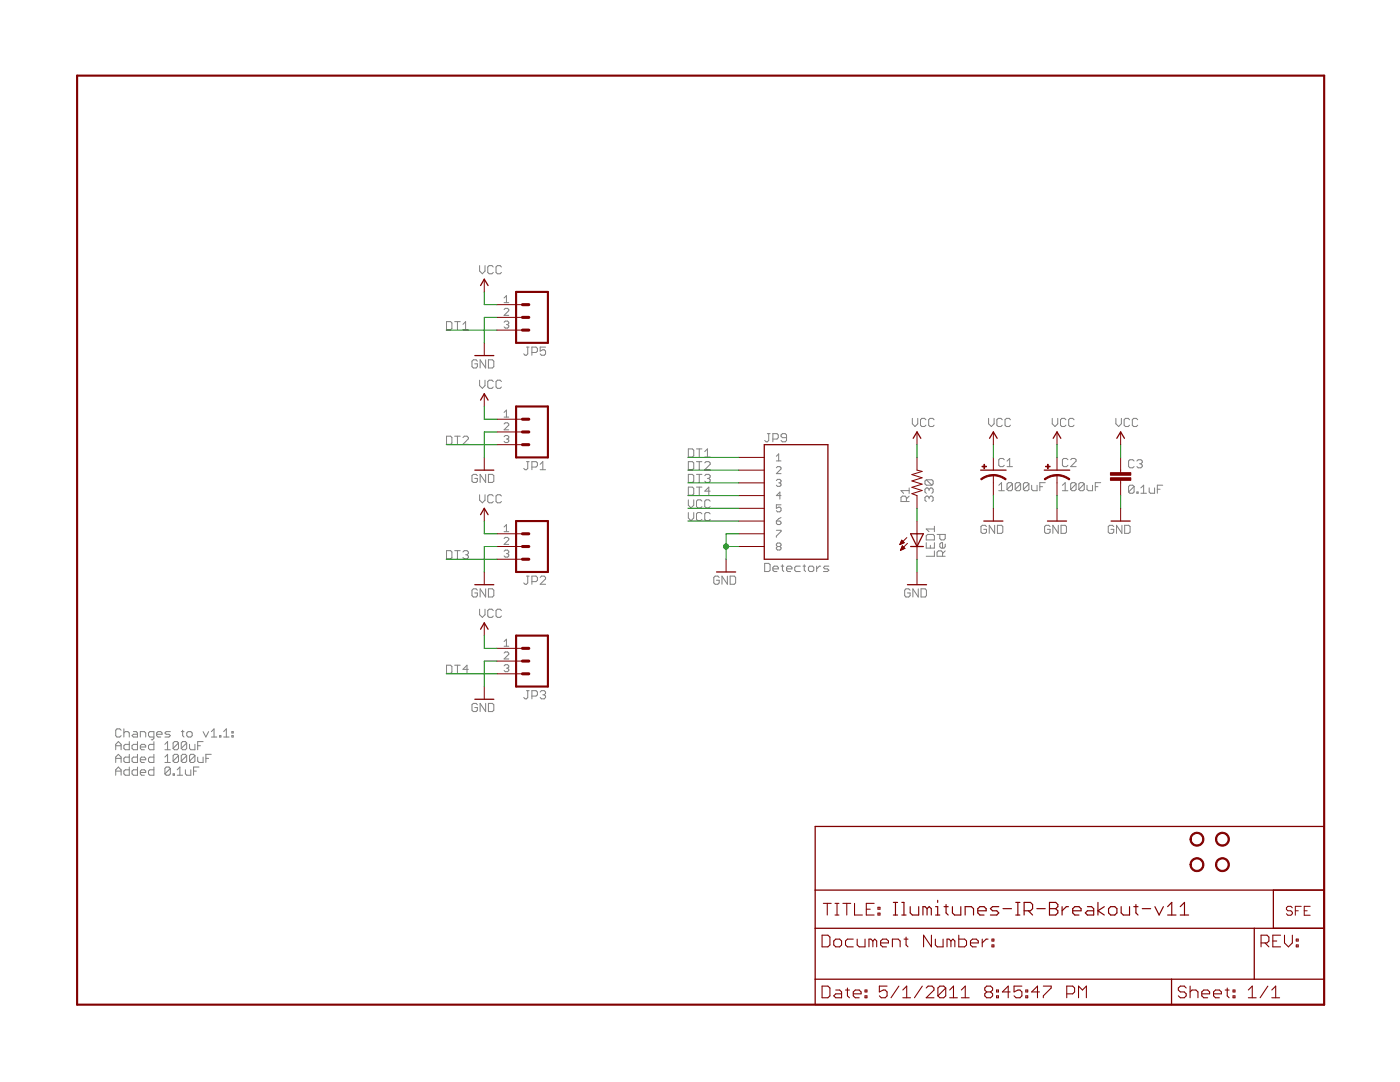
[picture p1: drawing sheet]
<svg xmlns="http://www.w3.org/2000/svg" width="279mm" height="216mm" viewBox="0 0 279 216" stroke-linecap="round" stroke-linejoin="round" font-family="sans-serif">
<g fill="#808080" stroke="#808080" stroke-width=".2">
<path d="M23.9 145.4l.3 .3z"/>
<path d="M23.3 145.4h.6z"/>
<path d="M23.3 145.4l-.2 .3z"/>
<path d="M23.1 145.7v1.1z"/>
<path d="M23.1 146.8l.2 .3z"/>
<path d="M23.3 147.1h.6z"/>
<path d="M23.9 147.1l.3-.3z"/>
<path d="M24.7 145.4v1.7z"/>
<path d="M25 146l-.3 .3z"/>
<path d="M25 146h.5z"/>
<path d="M25.5 146l.3 .3z"/>
<path d="M25.8 146.3v.8z"/>
<path d="M26.6 146h.6z"/>
<path d="M27.2 146l.2 .3z"/>
<path d="M27.4 146.3v.8z"/>
<path d="M26.6 147.1h.8z"/>
<path d="M26.4 146.8l.2 .3z"/>
<path d="M26.4 146.8l.2-.3z"/>
<path d="M26.6 146.5h.8z"/>
<path d="M28 146v1.1z"/>
<path d="M28 146h.8z"/>
<path d="M28.8 146l.3 .3z"/>
<path d="M29.1 146.3v.8z"/>
<path d="M30.2 147.6h.2z"/>
<path d="M30.7 147.3l-.3 .3z"/>
<path d="M30.7 146v1.3z"/>
<path d="M29.9 146h.8z"/>
<path d="M29.9 146l-.3 .3z"/>
<path d="M29.6 146.3v.5z"/>
<path d="M29.6 146.8l.3 .3z"/>
<path d="M29.9 147.1h.8z"/>
<path d="M31.5 147.1h.6z"/>
<path d="M31.3 146.8l.2 .3z"/>
<path d="M31.3 146.3v.5z"/>
<path d="M31.3 146.3l.2-.3z"/>
<path d="M31.5 146h.6z"/>
<path d="M32.1 146l.2 .3z"/>
<path d="M32.3 146.3v.2z"/>
<path d="M31.3 146.5h1z"/>
<path d="M32.9 147.1h.8z"/>
<path d="M33.7 147.1l.3-.3z"/>
<path d="M33.7 146.5l.3 .3z"/>
<path d="M33.2 146.5h.5z"/>
<path d="M32.9 146.3l.3 .2z"/>
<path d="M33.2 146l-.3 .3z"/>
<path d="M33.2 146h.8z"/>
<path d="M36.4 145.7v1.1z"/>
<path d="M36.4 146.8l.3 .3z"/>
<path d="M36.2 146h.5z"/>
<path d="M37.5 147.1h.6z"/>
<path d="M38.1 147.1l.3-.3z"/>
<path d="M38.4 146.3v.5z"/>
<path d="M38.1 146l.3 .3z"/>
<path d="M37.5 146h.6z"/>
<path d="M37.5 146l-.2 .3z"/>
<path d="M37.3 146.3v.5z"/>
<path d="M37.3 146.8l.2 .3z"/>
<path d="M40.5 146l.6 1.1z"/>
<path d="M41.6 146l-.5 1.1z"/>
<path d="M42.7 145.4l-.5 .6z"/>
<path d="M42.7 145.4v1.7z"/>
<path d="M42.2 147.1h1.1z"/>
<path d="M43.8 146.8v.3z"/>
<path d="M43.8 146.8h.3z"/>
<path d="M44.1 146.8v.3z"/>
<path d="M43.8 147.1h.3z"/>
<path d="M45.2 145.4l-.6 .6z"/>
<path d="M45.2 145.4v1.7z"/>
<path d="M44.6 147.1h1.1z"/>
<path d="M46.3 146h.2z"/>
<path d="M46.5 146v.3z"/>
<path d="M46.3 146.3h.2z"/>
<path d="M46.3 146v.3z"/>
<path d="M46.3 146.8h.2z"/>
<path d="M46.5 146.8v.3z"/>
<path d="M46.3 147.1h.2z"/>
<path d="M46.3 146.8v.3z"/>
<path d="M23.1 151.1v1z"/>
<path d="M23.6 150.5l-.5 .6z"/>
<path d="M23.6 150.5l.6 .6z"/>
<path d="M24.2 151.1v1z"/>
<path d="M23.1 151.3h1.1z"/>
<path d="M25.8 150.5v1.6z"/>
<path d="M25 152.1h.8z"/>
<path d="M24.7 151.9l.3 .2z"/>
<path d="M24.7 151.3v.6z"/>
<path d="M24.7 151.3l.3-.2z"/>
<path d="M25 151.1h.8z"/>
<path d="M27.4 150.5v1.6z"/>
<path d="M26.6 152.1h.8z"/>
<path d="M26.4 151.9l.2 .2z"/>
<path d="M26.4 151.3v.6z"/>
<path d="M26.4 151.3l.2-.2z"/>
<path d="M26.6 151.1h.8z"/>
<path d="M28.3 152.1h.5z"/>
<path d="M28 151.9l.3 .2z"/>
<path d="M28 151.3v.6z"/>
<path d="M28 151.3l.3-.2z"/>
<path d="M28.3 151.1h.5z"/>
<path d="M28.8 151.1l.3 .2z"/>
<path d="M29.1 151.3v.3z"/>
<path d="M28 151.6h1.1z"/>
<path d="M30.7 150.5v1.6z"/>
<path d="M29.9 152.1h.8z"/>
<path d="M29.6 151.9l.3 .2z"/>
<path d="M29.6 151.3v.6z"/>
<path d="M29.6 151.3l.3-.2z"/>
<path d="M29.9 151.1h.8z"/>
<path d="M33.4 150.5l-.5 .6z"/>
<path d="M33.4 150.5v1.6z"/>
<path d="M32.9 152.1h1.1z"/>
<path d="M34.5 150.8v1.1z"/>
<path d="M34.8 150.5l-.3 .3z"/>
<path d="M34.8 150.5h.5z"/>
<path d="M35.3 150.5l.3 .3z"/>
<path d="M35.6 150.8v1.1z"/>
<path d="M35.6 151.9l-.3 .2z"/>
<path d="M34.8 152.1h.5z"/>
<path d="M34.5 151.9l.3 .2z"/>
<path d="M34.5 151.9l1.1-1.1z"/>
<path d="M36.2 150.8v1.1z"/>
<path d="M36.2 150.8l.2-.3z"/>
<path d="M36.4 150.5h.6z"/>
<path d="M37 150.5l.3 .3z"/>
<path d="M37.3 150.8v1.1z"/>
<path d="M37.3 151.9l-.3 .2z"/>
<path d="M36.4 152.1h.6z"/>
<path d="M36.2 151.9l.2 .2z"/>
<path d="M36.2 151.9l1.1-1.1z"/>
<path d="M37.8 150.8v1.1z"/>
<path d="M38.1 150.5l-.3 .3z"/>
<path d="M38.1 150.5h.5z"/>
<path d="M38.6 150.5l.3 .3z"/>
<path d="M38.9 150.8v1.1z"/>
<path d="M38.9 151.9l-.3 .2z"/>
<path d="M38.1 152.1h.5z"/>
<path d="M37.8 151.9l.3 .2z"/>
<path d="M37.8 151.9l1.1-1.1z"/>
<path d="M39.5 151.1v.8z"/>
<path d="M39.5 151.9l.2 .2z"/>
<path d="M39.7 152.1h.8z"/>
<path d="M40.5 151.1v1z"/>
<path d="M41.1 150.5v1.6z"/>
<path d="M41.1 150.5h1.1z"/>
<path d="M41.1 151.3h.5z"/>
<path d="M23.1 148.5v1.1z"/>
<path d="M23.6 148l-.5 .5z"/>
<path d="M23.6 148l.6 .5z"/>
<path d="M24.2 148.5v1.1z"/>
<path d="M23.1 148.8h1.1z"/>
<path d="M25.8 148v1.6z"/>
<path d="M25 149.6h.8z"/>
<path d="M24.7 149.3l.3 .3z"/>
<path d="M24.7 148.8v.5z"/>
<path d="M25 148.5l-.3 .3z"/>
<path d="M25 148.5h.8z"/>
<path d="M27.4 148v1.6z"/>
<path d="M26.6 149.6h.8z"/>
<path d="M26.4 149.3l.2 .3z"/>
<path d="M26.4 148.8v.5z"/>
<path d="M26.4 148.8l.2-.3z"/>
<path d="M26.6 148.5h.8z"/>
<path d="M28.3 149.6h.5z"/>
<path d="M28 149.3l.3 .3z"/>
<path d="M28 148.8v.5z"/>
<path d="M28.3 148.5l-.3 .3z"/>
<path d="M28.3 148.5h.5z"/>
<path d="M28.8 148.5l.3 .3z"/>
<path d="M29.1 148.8v.3z"/>
<path d="M28 149.1h1.1z"/>
<path d="M30.7 148v1.6z"/>
<path d="M29.9 149.6h.8z"/>
<path d="M29.6 149.3l.3 .3z"/>
<path d="M29.6 148.8v.5z"/>
<path d="M29.9 148.5l-.3 .3z"/>
<path d="M29.9 148.5h.8z"/>
<path d="M33.4 148l-.5 .5z"/>
<path d="M33.4 148v1.6z"/>
<path d="M32.9 149.6h1.1z"/>
<path d="M34.5 148.3v1z"/>
<path d="M34.8 148l-.3 .3z"/>
<path d="M34.8 148h.5z"/>
<path d="M35.3 148l.3 .3z"/>
<path d="M35.6 148.3v1z"/>
<path d="M35.6 149.3l-.3 .3z"/>
<path d="M34.8 149.6h.5z"/>
<path d="M34.5 149.3l.3 .3z"/>
<path d="M34.5 149.3l1.1-1z"/>
<path d="M36.2 148.3v1z"/>
<path d="M36.2 148.3l.2-.3z"/>
<path d="M36.4 148h.6z"/>
<path d="M37 148l.3 .3z"/>
<path d="M37.3 148.3v1z"/>
<path d="M37.3 149.3l-.3 .3z"/>
<path d="M36.4 149.6h.6z"/>
<path d="M36.2 149.3l.2 .3z"/>
<path d="M36.2 149.3l1.1-1z"/>
<path d="M37.8 148.5v.8z"/>
<path d="M37.8 149.3l.3 .3z"/>
<path d="M38.1 149.6h.8z"/>
<path d="M38.9 148.5v1.1z"/>
<path d="M39.5 148v1.6z"/>
<path d="M39.5 148h1z"/>
<path d="M39.5 148.8h.5z"/>
<path d="M23.1 153.6v1.1z"/>
<path d="M23.6 153.1l-.5 .5z"/>
<path d="M23.6 153.1l.6 .5z"/>
<path d="M24.2 153.6v1.1z"/>
<path d="M23.1 153.9h1.1z"/>
<path d="M25.8 153.1v1.6z"/>
<path d="M25 154.7h.8z"/>
<path d="M24.7 154.4l.3 .3z"/>
<path d="M24.7 153.9v.5z"/>
<path d="M24.7 153.9l.3-.3z"/>
<path d="M25 153.6h.8z"/>
<path d="M27.4 153.1v1.6z"/>
<path d="M26.6 154.7h.8z"/>
<path d="M26.4 154.4l.2 .3z"/>
<path d="M26.4 153.9v.5z"/>
<path d="M26.4 153.9l.2-.3z"/>
<path d="M26.6 153.6h.8z"/>
<path d="M28.3 154.7h.5z"/>
<path d="M28 154.4l.3 .3z"/>
<path d="M28 153.9v.5z"/>
<path d="M28 153.9l.3-.3z"/>
<path d="M28.3 153.6h.5z"/>
<path d="M28.8 153.6l.3 .3z"/>
<path d="M29.1 153.9v.2z"/>
<path d="M28 154.1h1.1z"/>
<path d="M30.7 153.1v1.6z"/>
<path d="M29.9 154.7h.8z"/>
<path d="M29.6 154.4l.3 .3z"/>
<path d="M29.6 153.9v.5z"/>
<path d="M29.6 153.9l.3-.3z"/>
<path d="M29.9 153.6h.8z"/>
<path d="M32.9 153.3v1.1z"/>
<path d="M33.2 153.1l-.3 .2z"/>
<path d="M33.2 153.1h.5z"/>
<path d="M33.7 153.1l.3 .2z"/>
<path d="M34 153.3v1.1z"/>
<path d="M34 154.4l-.3 .3z"/>
<path d="M33.2 154.7h.5z"/>
<path d="M32.9 154.4l.3 .3z"/>
<path d="M32.9 154.4l1.1-1.1z"/>
<path d="M34.5 154.4v.3z"/>
<path d="M34.5 154.4h.3z"/>
<path d="M34.8 154.4v.3z"/>
<path d="M34.5 154.7h.3z"/>
<path d="M35.9 153.1l-.5 .5z"/>
<path d="M35.9 153.1v1.6z"/>
<path d="M35.4 154.7h1z"/>
<path d="M37 153.6v.8z"/>
<path d="M37 154.4l.3 .3z"/>
<path d="M37.3 154.7h.8z"/>
<path d="M38.1 153.6v1.1z"/>
<path d="M38.6 153.1v1.6z"/>
<path d="M38.6 153.1h1.1z"/>
<path d="M38.6 153.9h.6z"/>
<path d="M187 111h1.6z"/>
<path d="M187 110.2v.8z"/>
<path d="M187.3 109.9l-.3 .3z"/>
<path d="M187.3 109.9h.5z"/>
<path d="M187.8 109.9l.3 .3z"/>
<path d="M188.1 110.2v.8z"/>
<path d="M188.6 109.9l-.5 .6z"/>
<path d="M188.6 108.6v.5z"/>
<path d="M188.6 109.1l-.2 .3z"/>
<path d="M187.8 109.4h.6z"/>
<path d="M187.6 109.1l.2 .3z"/>
<path d="M187.6 108.6v.5z"/>
<path d="M187.6 108.6l.2-.3z"/>
<path d="M187.8 108.3h.3z"/>
<path d="M188.1 108.3v1.1z"/>
<path d="M187 106.6h1.6z"/>
<path d="M188.6 106.6v.9z"/>
<path d="M188.6 107.5l-.2 .2z"/>
<path d="M187.8 107.7h.6z"/>
<path d="M187.6 107.5l.2 .2z"/>
<path d="M187.6 106.6v.9z"/>
<path d="M184.6 99.8l.3 .3z"/>
<path d="M184.6 99.3v.5z"/>
<path d="M184.6 99.3l.3-.3z"/>
<path d="M184.9 99h.2z"/>
<path d="M185.1 99l.3 .3z"/>
<path d="M185.4 99.3v.2z"/>
<path d="M185.4 99.3l.3-.3z"/>
<path d="M185.7 99h.3z"/>
<path d="M186 99l.2 .3z"/>
<path d="M186.2 99.3v.5z"/>
<path d="M186 100.1l.2-.3z"/>
<path d="M184.6 98.2l.3 .2z"/>
<path d="M184.6 97.6v.6z"/>
<path d="M184.9 97.4l-.3 .2z"/>
<path d="M184.9 97.4h.2z"/>
<path d="M185.1 97.4l.3 .2z"/>
<path d="M185.4 97.6v.3z"/>
<path d="M185.4 97.6l.3-.2z"/>
<path d="M185.7 97.4h.3z"/>
<path d="M186 97.4l.2 .2z"/>
<path d="M186.2 97.6v.6z"/>
<path d="M186.2 98.2l-.2 .2z"/>
<path d="M184.9 96.8h1.1z"/>
<path d="M184.6 96.5l.3 .3z"/>
<path d="M184.6 96v.5z"/>
<path d="M184.6 96l.3-.3z"/>
<path d="M184.9 95.7h1.1z"/>
<path d="M186 95.7l.2 .3z"/>
<path d="M186.2 96v.5z"/>
<path d="M186.2 96.5l-.2 .3z"/>
<path d="M184.9 95.7l1.1 1.1z"/>
<path d="M181.4 117.5l.2 .3z"/>
<path d="M180.8 117.5h.6z"/>
<path d="M180.8 117.5l-.2 .3z"/>
<path d="M180.6 117.8v1.1z"/>
<path d="M180.6 118.9l.2 .2z"/>
<path d="M180.8 119.1h.6z"/>
<path d="M181.4 119.1l.2-.2z"/>
<path d="M181.6 118.3v.6z"/>
<path d="M181.1 118.3h.5z"/>
<path d="M182.2 117.5v1.6z"/>
<path d="M182.2 117.5l1.1 1.6z"/>
<path d="M183.3 117.5v1.6z"/>
<path d="M183.8 117.5v1.6z"/>
<path d="M183.8 119.1h.8z"/>
<path d="M184.9 118.9l-.3 .2z"/>
<path d="M184.9 117.8v1.1z"/>
<path d="M184.6 117.5l.3 .3z"/>
<path d="M183.8 117.5h.8z"/>
<path d="M182.1 83.5v1.1z"/>
<path d="M182.1 84.6l.5 .5z"/>
<path d="M182.6 85.1l.6-.5z"/>
<path d="M183.2 83.5v1.1z"/>
<path d="M184.5 83.5l.3 .3z"/>
<path d="M184 83.5h.5z"/>
<path d="M184 83.5l-.3 .3z"/>
<path d="M183.7 83.8v1z"/>
<path d="M183.7 84.8l.3 .3z"/>
<path d="M184 85.1h.5z"/>
<path d="M184.5 85.1l.3-.3z"/>
<path d="M186.2 83.5l.2 .3z"/>
<path d="M185.6 83.5h.6z"/>
<path d="M185.6 83.5l-.3 .3z"/>
<path d="M185.3 83.8v1z"/>
<path d="M185.3 84.8l.3 .3z"/>
<path d="M185.6 85.1h.6z"/>
<path d="M186.4 84.8l-.2 .3z"/>
<path d="M95 71.8l.3 .3z"/>
<path d="M94.5 71.8h.5z"/>
<path d="M94.5 71.8l-.3 .3z"/>
<path d="M94.2 72.1v1.1z"/>
<path d="M94.2 73.2l.3 .2z"/>
<path d="M94.5 73.4h.5z"/>
<path d="M95.3 73.2l-.3 .2z"/>
<path d="M95.3 72.6v.6z"/>
<path d="M94.7 72.6h.6z"/>
<path d="M95.8 71.8v1.6z"/>
<path d="M95.8 71.8l1.1 1.6z"/>
<path d="M96.9 71.8v1.6z"/>
<path d="M97.5 71.8v1.6z"/>
<path d="M97.5 73.4h.8z"/>
<path d="M98.6 73.2l-.3 .2z"/>
<path d="M98.6 72.1v1.1z"/>
<path d="M98.3 71.8l.3 .3z"/>
<path d="M97.5 71.8h.8z"/>
<path d="M95.7 53v1.1z"/>
<path d="M95.7 54.1l.6 .5z"/>
<path d="M96.8 54.1l-.5 .5z"/>
<path d="M96.8 53v1.1z"/>
<path d="M98.2 53l.2 .3z"/>
<path d="M97.6 53h.6z"/>
<path d="M97.3 53.3l.3-.3z"/>
<path d="M97.3 53.3v1.1z"/>
<path d="M97.3 54.4l.3 .2z"/>
<path d="M97.6 54.6h.6z"/>
<path d="M98.2 54.6l.2-.2z"/>
<path d="M99.8 53l.3 .3z"/>
<path d="M99.3 53h.5z"/>
<path d="M99.3 53l-.3 .3z"/>
<path d="M99 53.3v1.1z"/>
<path d="M99 54.4l.3 .2z"/>
<path d="M99.3 54.6h.5z"/>
<path d="M99.8 54.6l.3-.2z"/>
<path d="M95 94.7l.3 .2z"/>
<path d="M94.5 94.7h.5z"/>
<path d="M94.2 94.9l.3-.2z"/>
<path d="M94.2 94.9v1.1z"/>
<path d="M94.2 96l.3 .3z"/>
<path d="M94.5 96.3h.5z"/>
<path d="M95.3 96l-.3 .3z"/>
<path d="M95.3 95.5v.5z"/>
<path d="M94.7 95.5h.6z"/>
<path d="M95.8 94.7v1.6z"/>
<path d="M95.8 94.7l1.1 1.6z"/>
<path d="M96.9 94.7v1.6z"/>
<path d="M97.5 94.7v1.6z"/>
<path d="M97.5 96.3h.8z"/>
<path d="M98.3 96.3l.3-.3z"/>
<path d="M98.6 94.9v1.1z"/>
<path d="M98.3 94.7l.3 .2z"/>
<path d="M97.5 94.7h.8z"/>
<path d="M95.7 75.9v1z"/>
<path d="M95.7 76.9l.6 .6z"/>
<path d="M96.8 76.9l-.5 .6z"/>
<path d="M96.8 75.9v1z"/>
<path d="M98.2 75.9l.2 .2z"/>
<path d="M97.6 75.9h.6z"/>
<path d="M97.3 76.1l.3-.2z"/>
<path d="M97.3 76.1v1.1z"/>
<path d="M97.3 77.2l.3 .3z"/>
<path d="M97.6 77.5h.6z"/>
<path d="M98.2 77.5l.2-.3z"/>
<path d="M99.8 75.9l.3 .2z"/>
<path d="M99.3 75.9h.5z"/>
<path d="M99.3 75.9l-.3 .2z"/>
<path d="M99 76.1v1.1z"/>
<path d="M99 77.2l.3 .3z"/>
<path d="M99.3 77.5h.5z"/>
<path d="M99.8 77.5l.3-.3z"/>
<path d="M95 117.5l.3 .3z"/>
<path d="M94.5 117.5h.5z"/>
<path d="M94.2 117.8l.3-.3z"/>
<path d="M94.2 117.8v1.1z"/>
<path d="M94.2 118.9l.3 .2z"/>
<path d="M94.5 119.1h.5z"/>
<path d="M95.3 118.9l-.3 .2z"/>
<path d="M95.3 118.3v.6z"/>
<path d="M94.7 118.3h.6z"/>
<path d="M95.8 117.5v1.6z"/>
<path d="M95.8 117.5l1.1 1.6z"/>
<path d="M96.9 117.5v1.6z"/>
<path d="M97.5 117.5v1.6z"/>
<path d="M97.5 119.1h.8z"/>
<path d="M98.3 119.1l.3-.2z"/>
<path d="M98.6 117.8v1.1z"/>
<path d="M98.3 117.5l.3 .3z"/>
<path d="M97.5 117.5h.8z"/>
<path d="M95.7 98.7v1.1z"/>
<path d="M95.7 99.8l.6 .5z"/>
<path d="M96.3 100.3l.5-.5z"/>
<path d="M96.8 98.7v1.1z"/>
<path d="M98.2 98.7l.2 .3z"/>
<path d="M97.6 98.7h.6z"/>
<path d="M97.3 99l.3-.3z"/>
<path d="M97.3 99v1.1z"/>
<path d="M97.3 100.1l.3 .2z"/>
<path d="M97.6 100.3h.6z"/>
<path d="M98.2 100.3l.2-.2z"/>
<path d="M99.8 98.7l.3 .3z"/>
<path d="M99.3 98.7h.5z"/>
<path d="M99 99l.3-.3z"/>
<path d="M99 99v1.1z"/>
<path d="M99 100.1l.3 .2z"/>
<path d="M99.3 100.3h.5z"/>
<path d="M99.8 100.3l.3-.2z"/>
<path d="M95 140.4l.3 .2z"/>
<path d="M94.5 140.4h.5z"/>
<path d="M94.5 140.4l-.3 .2z"/>
<path d="M94.2 140.6v1.1z"/>
<path d="M94.2 141.7l.3 .3z"/>
<path d="M94.5 142h.5z"/>
<path d="M95.3 141.7l-.3 .3z"/>
<path d="M95.3 141.2v.5z"/>
<path d="M94.7 141.2h.6z"/>
<path d="M95.8 140.4v1.6z"/>
<path d="M95.8 140.4l1.1 1.6z"/>
<path d="M96.9 140.4v1.6z"/>
<path d="M97.5 140.4v1.6z"/>
<path d="M97.5 142h.8z"/>
<path d="M98.6 141.7l-.3 .3z"/>
<path d="M98.6 140.6v1.1z"/>
<path d="M98.3 140.4l.3 .2z"/>
<path d="M97.5 140.4h.8z"/>
<path d="M95.7 121.6v1.1z"/>
<path d="M95.7 122.7l.6 .5z"/>
<path d="M96.3 123.2l.5-.5z"/>
<path d="M96.8 121.6v1.1z"/>
<path d="M98.2 121.6l.2 .2z"/>
<path d="M97.6 121.6h.6z"/>
<path d="M97.6 121.6l-.3 .2z"/>
<path d="M97.3 121.8v1.1z"/>
<path d="M97.3 122.9l.3 .3z"/>
<path d="M97.6 123.2h.6z"/>
<path d="M98.2 123.2l.2-.3z"/>
<path d="M99.8 121.6l.3 .2z"/>
<path d="M99.3 121.6h.5z"/>
<path d="M99.3 121.6l-.3 .2z"/>
<path d="M99 121.8v1.1z"/>
<path d="M99 122.9l.3 .3z"/>
<path d="M99.3 123.2h.5z"/>
<path d="M99.8 123.2l.3-.3z"/>
<path d="M143.3 115l.2 .2z"/>
<path d="M142.7 115h.6z"/>
<path d="M142.5 115.2l.2-.2z"/>
<path d="M142.5 115.2v1.1z"/>
<path d="M142.5 116.3l.2 .3z"/>
<path d="M142.7 116.6h.6z"/>
<path d="M143.3 116.6l.2-.3z"/>
<path d="M143.5 115.8v.5z"/>
<path d="M143 115.8h.5z"/>
<path d="M144.1 115v1.6z"/>
<path d="M144.1 115l1.1 1.6z"/>
<path d="M145.2 115v1.6z"/>
<path d="M145.7 115v1.6z"/>
<path d="M145.7 116.6h.8z"/>
<path d="M146.5 116.6l.3-.3z"/>
<path d="M146.8 115.2v1.1z"/>
<path d="M146.5 115l.3 .2z"/>
<path d="M145.7 115h.8z"/>
<path d="M199.3 96.8l.6-.5z"/>
<path d="M199.9 96.3v1.6z"/>
<path d="M199.3 97.9h1.1z"/>
<path d="M201 96.6v1.1z"/>
<path d="M201 96.6l.3-.3z"/>
<path d="M201.3 96.3h.5z"/>
<path d="M201.8 96.3l.3 .3z"/>
<path d="M202.1 96.6v1.1z"/>
<path d="M201.8 97.9l.3-.2z"/>
<path d="M201.3 97.9h.5z"/>
<path d="M201 97.7l.3 .2z"/>
<path d="M202.1 96.6l-1.1 1.1z"/>
<path d="M202.6 96.6v1.1z"/>
<path d="M202.6 96.6l.3-.3z"/>
<path d="M202.9 96.3h.5z"/>
<path d="M203.4 96.3l.3 .3z"/>
<path d="M203.7 96.6v1.1z"/>
<path d="M203.7 97.7l-.3 .2z"/>
<path d="M202.9 97.9h.5z"/>
<path d="M202.6 97.7l.3 .2z"/>
<path d="M203.7 96.6l-1.1 1.1z"/>
<path d="M204.2 96.6v1.1z"/>
<path d="M204.2 96.6l.3-.3z"/>
<path d="M204.5 96.3h.6z"/>
<path d="M205.1 96.3l.2 .3z"/>
<path d="M205.3 96.6v1.1z"/>
<path d="M205.1 97.9l.2-.2z"/>
<path d="M204.5 97.9h.6z"/>
<path d="M204.2 97.7l.3 .2z"/>
<path d="M204.2 97.7l1.1-1.1z"/>
<path d="M205.9 96.8v.9z"/>
<path d="M205.9 97.7l.3 .2z"/>
<path d="M206.2 97.9h.8z"/>
<path d="M207 96.8v1.1z"/>
<path d="M207.5 96.3v1.6z"/>
<path d="M207.5 96.3h1.1z"/>
<path d="M207.5 97.1h.6z"/>
<path d="M212 96.8l.6-.5z"/>
<path d="M212.6 96.3v1.6z"/>
<path d="M212 97.9h1.1z"/>
<path d="M213.7 96.6v1.1z"/>
<path d="M213.7 96.6l.3-.3z"/>
<path d="M214 96.3h.5z"/>
<path d="M214.5 96.3l.3 .3z"/>
<path d="M214.8 96.6v1.1z"/>
<path d="M214.5 97.9l.3-.2z"/>
<path d="M214 97.9h.5z"/>
<path d="M213.7 97.7l.3 .2z"/>
<path d="M214.8 96.6l-1.1 1.1z"/>
<path d="M215.3 96.6v1.1z"/>
<path d="M215.3 96.6l.3-.3z"/>
<path d="M215.6 96.3h.5z"/>
<path d="M216.1 96.3l.3 .3z"/>
<path d="M216.4 96.6v1.1z"/>
<path d="M216.1 97.9l.3-.2z"/>
<path d="M215.6 97.9h.5z"/>
<path d="M215.3 97.7l.3 .2z"/>
<path d="M216.4 96.6l-1.1 1.1z"/>
<path d="M216.9 96.8v.9z"/>
<path d="M216.9 97.7l.3 .2z"/>
<path d="M217.2 97.9h.8z"/>
<path d="M218 96.8v1.1z"/>
<path d="M218.6 96.3v1.6z"/>
<path d="M218.6 96.3h1.1z"/>
<path d="M218.6 97.1h.5z"/>
<path d="M197.3 83.5v1.1z"/>
<path d="M197.3 84.6l.5 .5z"/>
<path d="M197.8 85.1l.6-.5z"/>
<path d="M198.4 83.5v1.1z"/>
<path d="M199.7 83.5l.3 .3z"/>
<path d="M199.2 83.5h.5z"/>
<path d="M199.2 83.5l-.3 .3z"/>
<path d="M198.9 83.8v1z"/>
<path d="M198.9 84.8l.3 .3z"/>
<path d="M199.2 85.1h.5z"/>
<path d="M199.7 85.1l.3-.3z"/>
<path d="M201.4 83.5l.3 .3z"/>
<path d="M200.9 83.5h.5z"/>
<path d="M200.9 83.5l-.3 .3z"/>
<path d="M200.6 83.8v1z"/>
<path d="M200.6 84.8l.3 .3z"/>
<path d="M200.9 85.1h.5z"/>
<path d="M201.7 84.8l-.3 .3z"/>
<path d="M210 83.5v1.1z"/>
<path d="M210 84.6l.5 .5z"/>
<path d="M210.5 85.1l.6-.5z"/>
<path d="M211.1 83.5v1.1z"/>
<path d="M212.4 83.5l.3 .3z"/>
<path d="M211.9 83.5h.5z"/>
<path d="M211.9 83.5l-.3 .3z"/>
<path d="M211.6 83.8v1z"/>
<path d="M211.6 84.8l.3 .3z"/>
<path d="M211.9 85.1h.5z"/>
<path d="M212.4 85.1l.3-.3z"/>
<path d="M214.1 83.5l.3 .3z"/>
<path d="M213.6 83.5h.5z"/>
<path d="M213.6 83.5l-.3 .3z"/>
<path d="M213.3 83.8v1z"/>
<path d="M213.3 84.8l.3 .3z"/>
<path d="M213.6 85.1h.5z"/>
<path d="M214.1 85.1l.3-.3z"/>
<path d="M196.6 104.8l.3 .3z"/>
<path d="M196 104.8h.6z"/>
<path d="M195.8 105.1l.2-.3z"/>
<path d="M195.8 105.1v1.1z"/>
<path d="M195.8 106.2l.2 .2z"/>
<path d="M196 106.4h.6z"/>
<path d="M196.6 106.4l.3-.2z"/>
<path d="M196.9 105.6v.6z"/>
<path d="M196.3 105.6h.6z"/>
<path d="M197.4 104.8v1.6z"/>
<path d="M197.4 104.8l1.1 1.6z"/>
<path d="M198.5 104.8v1.6z"/>
<path d="M199.1 104.8v1.6z"/>
<path d="M199.1 106.4h.8z"/>
<path d="M200.1 106.2l-.2 .2z"/>
<path d="M200.1 105.1v1.1z"/>
<path d="M199.9 104.8l.2 .3z"/>
<path d="M199.1 104.8h.8z"/>
<path d="M209.3 104.8l.3 .3z"/>
<path d="M208.7 104.8h.6z"/>
<path d="M208.5 105.1l.2-.3z"/>
<path d="M208.5 105.1v1.1z"/>
<path d="M208.5 106.2l.2 .2z"/>
<path d="M208.7 106.4h.6z"/>
<path d="M209.3 106.4l.3-.2z"/>
<path d="M209.6 105.6v.6z"/>
<path d="M209 105.6h.6z"/>
<path d="M210.1 104.8v1.6z"/>
<path d="M210.1 104.8l1.1 1.6z"/>
<path d="M211.2 104.8v1.6z"/>
<path d="M211.8 104.8v1.6z"/>
<path d="M211.8 106.4h.8z"/>
<path d="M212.6 106.4l.2-.2z"/>
<path d="M212.8 105.1v1.1z"/>
<path d="M212.6 104.8l.2 .3z"/>
<path d="M211.8 104.8h.8z"/>
<path d="M225.2 97.1v1.1z"/>
<path d="M225.2 97.1l.3-.3z"/>
<path d="M225.5 96.8h.6z"/>
<path d="M226.1 96.8l.2 .3z"/>
<path d="M226.3 97.1v1.1z"/>
<path d="M226.1 98.4l.2-.2z"/>
<path d="M225.5 98.4h.6z"/>
<path d="M225.2 98.2l.3 .2z"/>
<path d="M225.2 98.2l1.1-1.1z"/>
<path d="M226.9 98.2v.2z"/>
<path d="M226.9 98.2h.2z"/>
<path d="M227.1 98.2v.2z"/>
<path d="M226.9 98.4h.2z"/>
<path d="M227.7 97.3l.5-.5z"/>
<path d="M228.2 96.8v1.6z"/>
<path d="M227.7 98.4h1.1z"/>
<path d="M229.3 97.3v.9z"/>
<path d="M229.3 98.2l.3 .2z"/>
<path d="M229.6 98.4h.8z"/>
<path d="M230.4 97.3v1.1z"/>
<path d="M231 96.8v1.6z"/>
<path d="M231 96.8h1.1z"/>
<path d="M231 97.6h.5z"/>
<path d="M222.7 83.5v1.1z"/>
<path d="M222.7 84.6l.5 .5z"/>
<path d="M223.2 85.1l.6-.5z"/>
<path d="M223.8 83.5v1.1z"/>
<path d="M225.1 83.5l.3 .3z"/>
<path d="M224.6 83.5h.5z"/>
<path d="M224.6 83.5l-.3 .3z"/>
<path d="M224.3 83.8v1z"/>
<path d="M224.3 84.8l.3 .3z"/>
<path d="M224.6 85.1h.5z"/>
<path d="M225.1 85.1l.3-.3z"/>
<path d="M226.8 83.5l.3 .3z"/>
<path d="M226.3 83.5h.5z"/>
<path d="M226.3 83.5l-.3 .3z"/>
<path d="M226 83.8v1z"/>
<path d="M226 84.8l.3 .3z"/>
<path d="M226.3 85.1h.5z"/>
<path d="M226.8 85.1l.3-.3z"/>
<path d="M222 104.8l.3 .3z"/>
<path d="M221.4 104.8h.6z"/>
<path d="M221.2 105.1l.2-.3z"/>
<path d="M221.2 105.1v1.1z"/>
<path d="M221.2 106.2l.2 .2z"/>
<path d="M221.4 106.4h.6z"/>
<path d="M222 106.4l.3-.2z"/>
<path d="M222.3 105.6v.6z"/>
<path d="M221.7 105.6h.6z"/>
<path d="M222.8 104.8v1.6z"/>
<path d="M222.8 104.8l1.1 1.6z"/>
<path d="M223.9 104.8v1.6z"/>
<path d="M224.5 104.8v1.6z"/>
<path d="M224.5 106.4h.8z"/>
<path d="M225.3 106.4l.2-.2z"/>
<path d="M225.5 105.1v1.1z"/>
<path d="M225.3 104.8l.2 .3z"/>
<path d="M224.5 104.8h.8z"/>
<path d="M184.8 111h1.7z"/>
<path d="M186.5 109.9v1.1z"/>
<path d="M184.8 108.3v1.1z"/>
<path d="M184.8 109.4h1.7z"/>
<path d="M186.5 108.3v1.1z"/>
<path d="M185.7 108.8v.6z"/>
<path d="M184.8 107.7h1.7z"/>
<path d="M186.5 106.9v.8z"/>
<path d="M186.2 106.6l.3 .3z"/>
<path d="M185.1 106.6h1.1z"/>
<path d="M185.1 106.6l-.3 .3z"/>
<path d="M184.8 106.9v.8z"/>
<path d="M184.8 105.6l.6 .5z"/>
<path d="M184.8 105.6h1.7z"/>
<path d="M186.5 105v1.1z"/>
<path d="M179.8 100.1h1.6z"/>
<path d="M179.8 99.3v.8z"/>
<path d="M179.8 99.3l.3-.3z"/>
<path d="M180.1 99h.5z"/>
<path d="M180.6 99l.3 .3z"/>
<path d="M180.9 99.3v.8z"/>
<path d="M180.9 99.5l.5-.5z"/>
<path d="M179.8 97.9l.5 .5z"/>
<path d="M179.8 97.9h1.6z"/>
<path d="M181.4 97.4v1z"/>
<path d="M154.9 91l.5-.4z"/>
<path d="M155.4 90.6v1.4z"/>
<path d="M154.9 92h1z"/>
<path d="M154.9 94.5h1z"/>
<path d="M154.9 94.5l1-.9z"/>
<path d="M155.9 93.3v.3z"/>
<path d="M155.6 93.1l.3 .2z"/>
<path d="M155.2 93.1h.4z"/>
<path d="M155.2 93.1l-.3 .2z"/>
<path d="M154.9 95.9l.3-.2z"/>
<path d="M155.2 95.7h.4z"/>
<path d="M155.6 95.7l.3 .2z"/>
<path d="M155.9 95.9v.2z"/>
<path d="M155.6 96.4l.3-.3z"/>
<path d="M155.4 96.4h.2z"/>
<path d="M155.6 96.4l.3 .2z"/>
<path d="M155.9 96.6v.2z"/>
<path d="M155.6 97l.3-.2z"/>
<path d="M155.2 97h.4z"/>
<path d="M154.9 96.8l.3 .2z"/>
<path d="M155.6 98.2v1.4z"/>
<path d="M155.6 98.2l-.7 .7z"/>
<path d="M154.9 98.9h1z"/>
<path d="M154.9 108.6l.3-.2z"/>
<path d="M155.2 108.4h.4z"/>
<path d="M155.6 108.4l.3 .2z"/>
<path d="M155.9 108.6v.2z"/>
<path d="M155.6 109.1l.3-.3z"/>
<path d="M155.6 109.1l.3 .2z"/>
<path d="M155.9 109.3v.2z"/>
<path d="M155.9 109.5l-.3 .2z"/>
<path d="M155.2 109.7h.4z"/>
<path d="M154.9 109.5l.3 .2z"/>
<path d="M154.9 109.3v.2z"/>
<path d="M154.9 109.3l.3-.2z"/>
<path d="M154.9 108.8l.3 .3z"/>
<path d="M154.9 108.6v.2z"/>
<path d="M155.2 109.1h.4z"/>
<path d="M154.9 105.8h1z"/>
<path d="M155.9 105.8v.2z"/>
<path d="M155.9 106l-1 1z"/>
<path d="M154.9 107v.2z"/>
<path d="M155.4 103.5l.5-.2z"/>
<path d="M155.4 103.5l-.5 .5z"/>
<path d="M154.9 104v.4z"/>
<path d="M154.9 104.4l.3 .3z"/>
<path d="M155.2 104.7h.4z"/>
<path d="M155.6 104.7l.3-.3z"/>
<path d="M155.9 104.2v.2z"/>
<path d="M155.6 104l.3 .2z"/>
<path d="M154.9 104h.7z"/>
<path d="M154.9 100.7h1z"/>
<path d="M154.9 100.7v.7z"/>
<path d="M154.9 101.4l.5-.2z"/>
<path d="M155.4 101.2h.2z"/>
<path d="M155.6 101.2l.3 .2z"/>
<path d="M155.9 101.4v.5z"/>
<path d="M155.9 101.9l-.3 .2z"/>
<path d="M155.2 102.1h.4z"/>
<path d="M154.9 101.9l.3 .2z"/>
<path d="M152.6 87.9l.3 .3z"/>
<path d="M152.9 88.2h.2z"/>
<path d="M153.1 88.2l.3-.3z"/>
<path d="M153.4 86.5v1.4z"/>
<path d="M153.1 86.5h.6z"/>
<path d="M154.2 86.5v1.7z"/>
<path d="M154.2 86.5h.9z"/>
<path d="M155.1 86.5l.2 .3z"/>
<path d="M155.3 86.8v.5z"/>
<path d="M155.3 87.3l-.2 .3z"/>
<path d="M154.2 87.6h.9z"/>
<path d="M155.9 87.9l.2 .3z"/>
<path d="M156.1 88.2h.6z"/>
<path d="M156.7 88.2l.3-.3z"/>
<path d="M157 86.8v1.1z"/>
<path d="M156.7 86.5l.3 .3z"/>
<path d="M156.1 86.5h.6z"/>
<path d="M156.1 86.5l-.2 .3z"/>
<path d="M155.9 86.8v.3z"/>
<path d="M155.9 87.1l.2 .2z"/>
<path d="M156.1 87.3h.9z"/>
<path d="M152.6 112.4v1.6z"/>
<path d="M152.6 114h.8z"/>
<path d="M153.4 114l.3-.2z"/>
<path d="M153.7 112.7v1.1z"/>
<path d="M153.4 112.4l.3 .3z"/>
<path d="M152.6 112.4h.8z"/>
<path d="M154.5 114h.6z"/>
<path d="M154.2 113.8l.3 .2z"/>
<path d="M154.2 113.2v.6z"/>
<path d="M154.2 113.2l.3-.2z"/>
<path d="M154.5 113h.6z"/>
<path d="M155.1 113l.2 .2z"/>
<path d="M155.3 113.2v.3z"/>
<path d="M154.2 113.5h1.1z"/>
<path d="M156.1 112.7v1.1z"/>
<path d="M156.1 113.8l.3 .2z"/>
<path d="M155.9 113h.5z"/>
<path d="M157.2 114h.6z"/>
<path d="M157 113.8l.2 .2z"/>
<path d="M157 113.2v.6z"/>
<path d="M157 113.2l.2-.2z"/>
<path d="M157.2 113h.6z"/>
<path d="M157.8 113l.3 .2z"/>
<path d="M158.1 113.2v.3z"/>
<path d="M157 113.5h1.1z"/>
<path d="M158.9 113h.8z"/>
<path d="M158.9 113l-.3 .2z"/>
<path d="M158.6 113.2v.6z"/>
<path d="M158.6 113.8l.3 .2z"/>
<path d="M158.9 114h.8z"/>
<path d="M160.5 112.7v1.1z"/>
<path d="M160.5 113.8l.3 .2z"/>
<path d="M160.3 113h.5z"/>
<path d="M161.6 114h.6z"/>
<path d="M162.4 113.8l-.2 .2z"/>
<path d="M162.4 113.2v.6z"/>
<path d="M162.2 113l.2 .2z"/>
<path d="M161.6 113h.6z"/>
<path d="M161.3 113.2l.3-.2z"/>
<path d="M161.3 113.2v.6z"/>
<path d="M161.3 113.8l.3 .2z"/>
<path d="M163 113v1z"/>
<path d="M163.5 113l-.5 .5z"/>
<path d="M163.5 113h.3z"/>
<path d="M164.3 114h.8z"/>
<path d="M165.1 114l.3-.2z"/>
<path d="M165.1 113.5l.3 .3z"/>
<path d="M164.6 113.5h.5z"/>
<path d="M164.3 113.2l.3 .3z"/>
<path d="M164.3 113.2l.3-.2z"/>
<path d="M164.6 113h.8z"/>
<path d="M100.6 59.5l.5-.5z"/>
<path d="M101.1 59v1.4z"/>
<path d="M100.6 60.4h.9z"/>
<path d="M100.6 62.9h.9z"/>
<path d="M100.6 62.9l.9-.9z"/>
<path d="M101.5 61.8v.2z"/>
<path d="M101.3 61.5l.2 .3z"/>
<path d="M100.8 61.5h.5z"/>
<path d="M100.8 61.5l-.2 .3z"/>
<path d="M100.6 64.3l.2-.2z"/>
<path d="M100.8 64.1h.5z"/>
<path d="M101.3 64.1l.2 .2z"/>
<path d="M101.5 64.3v.2z"/>
<path d="M101.5 64.5l-.2 .3z"/>
<path d="M101.1 64.8h.2z"/>
<path d="M101.3 64.8l.2 .2z"/>
<path d="M101.5 65v.2z"/>
<path d="M101.5 65.2l-.2 .3z"/>
<path d="M100.8 65.5h.5z"/>
<path d="M100.6 65.2l.2 .3z"/>
<path d="M104.5 70.6l.3 .3z"/>
<path d="M104.8 70.9h.3z"/>
<path d="M105.3 70.6l-.2 .3z"/>
<path d="M105.3 69.3v1.3z"/>
<path d="M105.1 69.3h.5z"/>
<path d="M106.2 69.3v1.6z"/>
<path d="M106.2 69.3h.8z"/>
<path d="M107 69.3l.3 .2z"/>
<path d="M107.3 69.5v.6z"/>
<path d="M107.3 70.1l-.3 .2z"/>
<path d="M106.2 70.3h.8z"/>
<path d="M107.8 69.3h1.1z"/>
<path d="M107.8 69.3v.8z"/>
<path d="M107.8 70.1l.5-.3z"/>
<path d="M108.3 69.8h.3z"/>
<path d="M108.6 69.8l.3 .3z"/>
<path d="M108.9 70.1v.5z"/>
<path d="M108.9 70.6l-.3 .3z"/>
<path d="M108.1 70.9h.5z"/>
<path d="M107.8 70.6l.3 .3z"/>
<path d="M100.6 82.3l.5-.5z"/>
<path d="M101.1 81.8v1.4z"/>
<path d="M100.6 83.2h.9z"/>
<path d="M100.6 85.8h.9z"/>
<path d="M100.6 85.8l.9-1z"/>
<path d="M101.5 84.6v.2z"/>
<path d="M101.3 84.4l.2 .2z"/>
<path d="M100.8 84.4h.5z"/>
<path d="M100.8 84.4l-.2 .2z"/>
<path d="M100.6 87.1l.2-.2z"/>
<path d="M100.8 86.9h.5z"/>
<path d="M101.3 86.9l.2 .2z"/>
<path d="M101.5 87.1v.3z"/>
<path d="M101.5 87.4l-.2 .2z"/>
<path d="M101.1 87.6h.2z"/>
<path d="M101.3 87.6l.2 .2z"/>
<path d="M101.5 87.8v.3z"/>
<path d="M101.5 88.1l-.2 .2z"/>
<path d="M100.8 88.3h.5z"/>
<path d="M100.6 88.1l.2 .2z"/>
<path d="M104.5 93.5l.3 .2z"/>
<path d="M104.8 93.7h.3z"/>
<path d="M105.1 93.7l.2-.2z"/>
<path d="M105.3 92.1v1.4z"/>
<path d="M105.1 92.1h.5z"/>
<path d="M106.2 92.1v1.6z"/>
<path d="M106.2 92.1h.8z"/>
<path d="M107 92.1l.3 .3z"/>
<path d="M107.3 92.4v.5z"/>
<path d="M107.3 92.9l-.3 .3z"/>
<path d="M106.2 93.2h.8z"/>
<path d="M107.8 92.6l.5-.5z"/>
<path d="M108.3 92.1v1.6z"/>
<path d="M107.8 93.7h1.1z"/>
<path d="M100.6 105.2l.5-.5z"/>
<path d="M101.1 104.7v1.4z"/>
<path d="M100.6 106.1h.9z"/>
<path d="M100.6 108.6h.9z"/>
<path d="M100.6 108.6l.9-.9z"/>
<path d="M101.5 107.5v.2z"/>
<path d="M101.3 107.2l.2 .3z"/>
<path d="M100.8 107.2h.5z"/>
<path d="M100.8 107.2l-.2 .3z"/>
<path d="M100.6 110l.2-.2z"/>
<path d="M100.8 109.8h.5z"/>
<path d="M101.3 109.8l.2 .2z"/>
<path d="M101.5 110v.2z"/>
<path d="M101.5 110.2l-.2 .3z"/>
<path d="M101.1 110.5h.2z"/>
<path d="M101.3 110.5l.2 .2z"/>
<path d="M101.5 110.7v.2z"/>
<path d="M101.5 110.9l-.2 .3z"/>
<path d="M100.8 111.2h.5z"/>
<path d="M100.6 110.9l.2 .3z"/>
<path d="M104.5 116.3l.3 .3z"/>
<path d="M104.8 116.6h.3z"/>
<path d="M105.3 116.3l-.2 .3z"/>
<path d="M105.3 115v1.3z"/>
<path d="M105.1 115h.5z"/>
<path d="M106.2 115v1.6z"/>
<path d="M106.2 115h.8z"/>
<path d="M107 115l.3 .2z"/>
<path d="M107.3 115.2v.6z"/>
<path d="M107.3 115.8l-.3 .3z"/>
<path d="M106.2 116.1h.8z"/>
<path d="M107.8 116.6h1.1z"/>
<path d="M107.8 116.6l1.1-1.1z"/>
<path d="M108.9 115.2v.3z"/>
<path d="M108.6 115l.3 .2z"/>
<path d="M108.1 115h.5z"/>
<path d="M108.1 115l-.3 .2z"/>
<path d="M100.6 128l.5-.4z"/>
<path d="M101.1 127.6v1.3z"/>
<path d="M100.6 128.9h.9z"/>
<path d="M100.6 131.5h.9z"/>
<path d="M100.6 131.5l.9-.9z"/>
<path d="M101.5 130.3v.3z"/>
<path d="M101.3 130.1l.2 .2z"/>
<path d="M100.8 130.1h.5z"/>
<path d="M100.8 130.1l-.2 .2z"/>
<path d="M100.6 132.9l.2-.3z"/>
<path d="M100.8 132.6h.5z"/>
<path d="M101.3 132.6l.2 .3z"/>
<path d="M101.5 132.9v.2z"/>
<path d="M101.5 133.1l-.2 .2z"/>
<path d="M101.1 133.3h.2z"/>
<path d="M101.3 133.3l.2 .3z"/>
<path d="M101.5 133.6v.2z"/>
<path d="M101.5 133.8l-.2 .2z"/>
<path d="M100.8 134h.5z"/>
<path d="M100.6 133.8l.2 .2z"/>
<path d="M104.5 139.2l.3 .2z"/>
<path d="M104.8 139.4h.3z"/>
<path d="M105.3 139.2l-.2 .2z"/>
<path d="M105.3 137.8v1.4z"/>
<path d="M105.1 137.8h.5z"/>
<path d="M106.2 137.8v1.6z"/>
<path d="M106.2 137.8h.8z"/>
<path d="M107 137.8l.3 .3z"/>
<path d="M107.3 138.1v.5z"/>
<path d="M107 138.9l.3-.3z"/>
<path d="M106.2 138.9h.8z"/>
<path d="M108.1 137.8l-.3 .3z"/>
<path d="M108.1 137.8h.5z"/>
<path d="M108.6 137.8l.3 .3z"/>
<path d="M108.9 138.1v.3z"/>
<path d="M108.9 138.4l-.3 .2z"/>
<path d="M108.3 138.6h.3z"/>
<path d="M108.6 138.6l.3 .3z"/>
<path d="M108.9 138.9v.3z"/>
<path d="M108.9 139.2l-.3 .2z"/>
<path d="M108.1 139.4h.5z"/>
<path d="M107.8 139.2l.3 .2z"/>
<path d="M200.2 91.5l.2 .2z"/>
<path d="M199.6 91.5h.6z"/>
<path d="M199.3 91.7l.3-.2z"/>
<path d="M199.3 91.7v1.1z"/>
<path d="M199.3 92.8l.3 .3z"/>
<path d="M199.6 93.1h.6z"/>
<path d="M200.2 93.1l.2-.3z"/>
<path d="M201.5 91.5l-.5 .5z"/>
<path d="M201.5 91.5v1.6z"/>
<path d="M201 93.1h1.1z"/>
<path d="M212.9 91.5l.2 .2z"/>
<path d="M212.3 91.5h.6z"/>
<path d="M212 91.7l.3-.2z"/>
<path d="M212 91.7v1.1z"/>
<path d="M212 92.8l.3 .3z"/>
<path d="M212.3 93.1h.6z"/>
<path d="M212.9 93.1l.2-.3z"/>
<path d="M213.7 93.1h1.1z"/>
<path d="M214.8 92l-1.1 1.1z"/>
<path d="M214.8 91.7v.3z"/>
<path d="M214.5 91.5l.3 .2z"/>
<path d="M214 91.5h.5z"/>
<path d="M213.7 91.7l.3-.2z"/>
<path d="M226.1 91.7l.2 .3z"/>
<path d="M225.5 91.7h.6z"/>
<path d="M225.2 92l.3-.3z"/>
<path d="M225.2 92v1.1z"/>
<path d="M225.2 93.1l.3 .2z"/>
<path d="M225.5 93.3h.6z"/>
<path d="M226.1 93.3l.2-.2z"/>
<path d="M226.9 92l.2-.3z"/>
<path d="M227.1 91.7h.6z"/>
<path d="M227.7 91.7l.3 .3z"/>
<path d="M228 92v.3z"/>
<path d="M228 92.3l-.3 .2z"/>
<path d="M227.4 92.5h.3z"/>
<path d="M227.7 92.5l.3 .3z"/>
<path d="M228 92.8v.3z"/>
<path d="M227.7 93.3l.3-.2z"/>
<path d="M227.1 93.3h.6z"/>
<path d="M226.9 93.1l.2 .2z"/>
<path d="M137.4 99.7v1.1z"/>
<path d="M137.4 100.8l.5 .5z"/>
<path d="M137.9 101.3l.6-.5z"/>
<path d="M138.5 99.7v1.1z"/>
<path d="M139.8 99.7l.3 .3z"/>
<path d="M139.3 99.7h.5z"/>
<path d="M139 100l.3-.3z"/>
<path d="M139 100v1.1z"/>
<path d="M139 101.1l.3 .2z"/>
<path d="M139.3 101.3h.5z"/>
<path d="M140.1 101.1l-.3 .2z"/>
<path d="M141.5 99.7l.2 .3z"/>
<path d="M140.9 99.7h.6z"/>
<path d="M140.9 99.7l-.2 .3z"/>
<path d="M140.7 100v1.1z"/>
<path d="M140.7 101.1l.2 .2z"/>
<path d="M140.9 101.3h.6z"/>
<path d="M141.5 101.3l.2-.2z"/>
<path d="M137.4 102.3v1.1z"/>
<path d="M137.4 103.4l.5 .5z"/>
<path d="M137.9 103.9l.6-.5z"/>
<path d="M138.5 102.3v1.1z"/>
<path d="M139.8 102.3l.3 .2z"/>
<path d="M139.3 102.3h.5z"/>
<path d="M139 102.5l.3-.2z"/>
<path d="M139 102.5v1.1z"/>
<path d="M139 103.6l.3 .3z"/>
<path d="M139.3 103.9h.5z"/>
<path d="M140.1 103.6l-.3 .3z"/>
<path d="M141.5 102.3l.2 .2z"/>
<path d="M140.9 102.3h.6z"/>
<path d="M140.9 102.3l-.2 .2z"/>
<path d="M140.7 102.5v1.1z"/>
<path d="M140.7 103.6l.2 .3z"/>
<path d="M140.9 103.9h.6z"/>
<path d="M141.5 103.9l.2-.3z"/>
<path d="M137.4 89.6v1.6z"/>
<path d="M137.4 91.2h.8z"/>
<path d="M138.2 91.2l.3-.3z"/>
<path d="M138.5 89.8v1.1z"/>
<path d="M138.2 89.6l.3 .2z"/>
<path d="M137.4 89.6h.8z"/>
<path d="M139.6 89.6v1.6z"/>
<path d="M139 89.6h1.1z"/>
<path d="M141.2 89.6l-.5 .5z"/>
<path d="M141.2 89.6v1.6z"/>
<path d="M140.7 91.2h1z"/>
<path d="M89.1 64.2v1.6z"/>
<path d="M89.1 65.8h.8z"/>
<path d="M90.2 65.5l-.3 .3z"/>
<path d="M90.2 64.5v1z"/>
<path d="M89.9 64.2l.3 .3z"/>
<path d="M89.1 64.2h.8z"/>
<path d="M91.3 64.2v1.6z"/>
<path d="M90.7 64.2h1.1z"/>
<path d="M92.9 64.2l-.5 .5z"/>
<path d="M92.9 64.2v1.6z"/>
<path d="M92.4 65.8h1.1z"/>
<path d="M137.4 92.1v1.6z"/>
<path d="M137.4 93.7h.8z"/>
<path d="M138.2 93.7l.3-.2z"/>
<path d="M138.5 92.4v1.1z"/>
<path d="M138.2 92.1l.3 .3z"/>
<path d="M137.4 92.1h.8z"/>
<path d="M139.6 92.1v1.6z"/>
<path d="M139 92.1h1.1z"/>
<path d="M140.7 93.7h1z"/>
<path d="M140.7 93.7l1-1.1z"/>
<path d="M141.7 92.4v.2z"/>
<path d="M141.5 92.1l.2 .3z"/>
<path d="M140.9 92.1h.6z"/>
<path d="M140.9 92.1l-.2 .3z"/>
<path d="M89.1 87v1.7z"/>
<path d="M89.1 88.7h.8z"/>
<path d="M90.2 88.4l-.3 .3z"/>
<path d="M90.2 87.3v1.1z"/>
<path d="M89.9 87l.3 .3z"/>
<path d="M89.1 87h.8z"/>
<path d="M91.3 87v1.7z"/>
<path d="M90.7 87h1.1z"/>
<path d="M92.4 88.7h1.1z"/>
<path d="M93.5 87.6l-1.1 1.1z"/>
<path d="M93.5 87.3v.3z"/>
<path d="M93.2 87l.3 .3z"/>
<path d="M92.7 87h.5z"/>
<path d="M92.7 87l-.3 .3z"/>
<path d="M137.4 94.7v1.6z"/>
<path d="M137.4 96.3h.8z"/>
<path d="M138.2 96.3l.3-.3z"/>
<path d="M138.5 94.9v1.1z"/>
<path d="M138.2 94.7l.3 .2z"/>
<path d="M137.4 94.7h.8z"/>
<path d="M139.6 94.7v1.6z"/>
<path d="M139 94.7h1.1z"/>
<path d="M140.9 94.7l-.2 .2z"/>
<path d="M140.9 94.7h.6z"/>
<path d="M141.5 94.7l.2 .2z"/>
<path d="M141.7 94.9v.3z"/>
<path d="M141.7 95.2l-.2 .3z"/>
<path d="M141.2 95.5h.3z"/>
<path d="M141.5 95.5l.2 .2z"/>
<path d="M141.7 95.7v.3z"/>
<path d="M141.5 96.3l.2-.3z"/>
<path d="M140.9 96.3h.6z"/>
<path d="M140.7 96l.2 .3z"/>
<path d="M89.1 109.9v1.6z"/>
<path d="M89.1 111.5h.8z"/>
<path d="M89.9 111.5l.3-.2z"/>
<path d="M90.2 110.2v1.1z"/>
<path d="M89.9 109.9l.3 .3z"/>
<path d="M89.1 109.9h.8z"/>
<path d="M91.3 109.9v1.6z"/>
<path d="M90.7 109.9h1.1z"/>
<path d="M92.4 110.2l.3-.3z"/>
<path d="M92.7 109.9h.5z"/>
<path d="M93.2 109.9l.3 .3z"/>
<path d="M93.5 110.2v.2z"/>
<path d="M93.5 110.4l-.3 .3z"/>
<path d="M92.9 110.7h.3z"/>
<path d="M93.2 110.7l.3 .3z"/>
<path d="M93.5 111v.3z"/>
<path d="M93.2 111.5l.3-.2z"/>
<path d="M92.7 111.5h.5z"/>
<path d="M92.4 111.3l.3 .2z"/>
<path d="M137.4 97.2v1.6z"/>
<path d="M137.4 98.8h.8z"/>
<path d="M138.2 98.8l.3-.2z"/>
<path d="M138.5 97.5v1.1z"/>
<path d="M138.2 97.2l.3 .3z"/>
<path d="M137.4 97.2h.8z"/>
<path d="M139.6 97.2v1.6z"/>
<path d="M139 97.2h1.1z"/>
<path d="M141.5 97.2v1.6z"/>
<path d="M141.5 97.2l-.8 .8z"/>
<path d="M140.7 98h1z"/>
<path d="M89.1 132.7v1.7z"/>
<path d="M89.1 134.4h.8z"/>
<path d="M90.2 134.1l-.3 .3z"/>
<path d="M90.2 133v1.1z"/>
<path d="M89.9 132.7l.3 .3z"/>
<path d="M89.1 132.7h.8z"/>
<path d="M91.3 132.7v1.7z"/>
<path d="M90.7 132.7h1.1z"/>
<path d="M93.2 132.7v1.7z"/>
<path d="M93.2 132.7l-.8 .9z"/>
<path d="M92.4 133.6h1.1z"/>
</g>
<g fill="#800000" stroke="#800000" stroke-width=".42">
<path d="M15.4 15.1h248.9z"/>
<path d="M264.3 15.1v185.4z"/>
<path d="M15.4 15.1v185.4z"/>
<path d="M15.4 200.5h248.9z"/>
<path d="M103 58.3h6.3z"/>
<path d="M109.3 58.3v10.1z"/>
<path d="M103 58.3v10.1z"/>
<path d="M103 68.4h6.3z"/>
<path d="M103 81.1h6.3z"/>
<path d="M109.3 81.1v10.2z"/>
<path d="M103 81.1v10.2z"/>
<path d="M103 91.3h6.3z"/>
<path d="M103 104h6.3z"/>
<path d="M109.3 104v10.1z"/>
<path d="M103 104v10.1z"/>
<path d="M103 114.1h6.3z"/>
<path d="M103 126.8h6.3z"/>
<path d="M109.3 126.8v10.2z"/>
<path d="M103 126.8v10.2z"/>
<path d="M103 137h6.3z"/>
</g>
<g fill="#800000" stroke="#800000" stroke-width=".25">
<path d="M162.7 200.5h71.1z"/>
<path d="M250.3 185.2h14z"/>
<path d="M162.7 195.4v5.1z"/>
<path d="M162.7 195.4h71.1z"/>
<path d="M162.7 185.2v10.2z"/>
<path d="M264.3 185.2v10.2z"/>
<path d="M233.8 195.4v5.1z"/>
<path d="M233.8 195.4h16.5z"/>
<path d="M233.8 200.5h30.5z"/>
<path d="M250.3 185.2v10.2z"/>
<path d="M162.7 185.2h87.6z"/>
<path d="M250.3 195.4h14z"/>
<path d="M264.3 195.4v5.1z"/>
<path d="M162.7 177.6v7.6z"/>
<path d="M162.7 164.9h101.6z"/>
<path d="M264.3 164.9v12.7z"/>
<path d="M162.7 177.6h101.6z"/>
<path d="M162.7 164.9v12.7z"/>
<path d="M264.3 177.6v7.6z"/>
<path d="M184.3 106.5l-1.3 2.6z"/>
<path d="M181.7 106.5l1.3 2.6z"/>
<path d="M183 109.1h1.3z"/>
<path d="M181.7 109.1h1.3z"/>
<path d="M183 106.5h1.3z"/>
<path d="M181.7 106.5h1.3z"/>
<path d="M181.1 116.7h3.8z"/>
<path d="M254.1 177.6v7.6z"/>
<path d="M254.1 185.2h10.2z"/>
<path d="M254.1 177.6h10.2z"/>
<path d="M183 86.2l.8 1.3z"/>
<path d="M183 86.2l-.8 1.3z"/>
<path d="M152.5 111.6h12.7z"/>
<path d="M165.2 88.7v22.9z"/>
<path d="M152.5 88.7h12.7z"/>
<path d="M152.5 88.7v22.9z"/>
<path d="M94.8 71h3.8z"/>
<path d="M96.6 55.7l.8 1.3z"/>
<path d="M96.6 55.7l-.7 1.3z"/>
<path d="M94.8 93.8h3.8z"/>
<path d="M96.6 78.6l.8 1.2z"/>
<path d="M96.6 78.6l-.7 1.2z"/>
<path d="M94.8 116.7h3.8z"/>
<path d="M96.6 101.4l.8 1.3z"/>
<path d="M96.6 101.4l-.7 1.3z"/>
<path d="M94.8 139.5h3.8z"/>
<path d="M96.6 124.3l.8 1.3z"/>
<path d="M96.6 124.3l-.7 1.3z"/>
<path d="M143 114.1h3.8z"/>
<path d="M195.7 93.8h5.1z"/>
<path d="M208.4 93.8h5.1z"/>
<path d="M198.2 86.2l.8 1.3z"/>
<path d="M198.2 86.2l-.7 1.3z"/>
<path d="M210.9 86.2l.8 1.3z"/>
<path d="M210.9 86.2l-.7 1.3z"/>
<path d="M196.3 104h3.9z"/>
<path d="M209 104h3.9z"/>
<path d="M223.6 86.2l.8 1.3z"/>
<path d="M223.6 86.2l-.7 1.3z"/>
<path d="M221.7 104h3.9z"/>
</g>
<g fill="#800000" stroke="#800000" stroke-width=".21">
<path d="M164.1 196.8v2.3z"/>
<path d="M164.1 199.1h1.1z"/>
<path d="M165.2 199.1l.4-.4z"/>
<path d="M165.6 197.1v1.6z"/>
<path d="M165.2 196.8l.4 .3z"/>
<path d="M164.1 196.8h1.1z"/>
<path d="M166.8 197.5h.8z"/>
<path d="M167.6 197.5l.4 .4z"/>
<path d="M168 197.9v1.2z"/>
<path d="M166.8 199.1h1.2z"/>
<path d="M166.4 198.7l.4 .4z"/>
<path d="M166.4 198.7l.4-.4z"/>
<path d="M166.8 198.3h1.2z"/>
<path d="M169.1 197.1v1.6z"/>
<path d="M169.1 198.7l.4 .4z"/>
<path d="M168.7 197.5h.8z"/>
<path d="M170.7 199.1h.8z"/>
<path d="M170.3 198.7l.4 .4z"/>
<path d="M170.3 197.9v.8z"/>
<path d="M170.3 197.9l.4-.4z"/>
<path d="M170.7 197.5h.8z"/>
<path d="M171.5 197.5l.4 .4z"/>
<path d="M171.9 197.9v.4z"/>
<path d="M170.3 198.3h1.6z"/>
<path d="M172.6 197.5h.4z"/>
<path d="M173 197.5v.4z"/>
<path d="M172.6 197.9h.4z"/>
<path d="M172.6 197.5v.4z"/>
<path d="M172.6 198.7h.4z"/>
<path d="M173 198.7v.4z"/>
<path d="M172.6 199.1h.4z"/>
<path d="M172.6 198.7v.4z"/>
<path d="M175.5 196.8h1.5z"/>
<path d="M175.5 196.8v1.1z"/>
<path d="M175.5 197.9l.8-.4z"/>
<path d="M176.3 197.5h.4z"/>
<path d="M176.7 197.5l.3 .4z"/>
<path d="M177 197.9v.8z"/>
<path d="M177 198.7l-.3 .4z"/>
<path d="M175.9 199.1h.8z"/>
<path d="M175.5 198.7l.4 .4z"/>
<path d="M179.4 196.8l-1.6 2.3z"/>
<path d="M180.2 197.5l.8-.7z"/>
<path d="M181 196.8v2.3z"/>
<path d="M180.2 199.1h1.5z"/>
<path d="M184.1 196.8l-1.6 2.3z"/>
<path d="M184.8 199.1h1.6z"/>
<path d="M184.8 199.1l1.6-1.6z"/>
<path d="M186.4 197.1v.4z"/>
<path d="M186 196.8l.4 .3z"/>
<path d="M185.2 196.8h.8z"/>
<path d="M185.2 196.8l-.4 .3z"/>
<path d="M187.2 197.1v1.6z"/>
<path d="M187.2 197.1l.4-.3z"/>
<path d="M187.6 196.8h.7z"/>
<path d="M188.3 196.8l.4 .3z"/>
<path d="M188.7 197.1v1.6z"/>
<path d="M188.3 199.1l.4-.4z"/>
<path d="M187.6 199.1h.7z"/>
<path d="M187.2 198.7l.4 .4z"/>
<path d="M187.2 198.7l1.5-1.6z"/>
<path d="M190.3 196.8l-.8 .7z"/>
<path d="M190.3 196.8v2.3z"/>
<path d="M189.5 199.1h1.6z"/>
<path d="M191.9 197.5l.7-.7z"/>
<path d="M192.6 196.8v2.3z"/>
<path d="M191.9 199.1h1.5z"/>
<path d="M196.9 196.8l-.4 .3z"/>
<path d="M196.9 196.8h.8z"/>
<path d="M197.7 196.8l.4 .3z"/>
<path d="M198.1 197.1v.4z"/>
<path d="M197.7 197.9l.4-.4z"/>
<path d="M197.7 197.9l.4 .4z"/>
<path d="M198.1 198.3v.4z"/>
<path d="M197.7 199.1l.4-.4z"/>
<path d="M196.9 199.1h.8z"/>
<path d="M196.5 198.7l.4 .4z"/>
<path d="M196.5 198.3v.4z"/>
<path d="M196.9 197.9l-.4 .4z"/>
<path d="M196.5 197.5l.4 .4z"/>
<path d="M196.5 197.1v.4z"/>
<path d="M196.9 197.9h.8z"/>
<path d="M198.9 197.5h.4z"/>
<path d="M199.3 197.5v.4z"/>
<path d="M198.9 197.9h.4z"/>
<path d="M198.9 197.5v.4z"/>
<path d="M198.9 198.7h.4z"/>
<path d="M199.3 198.7v.4z"/>
<path d="M198.9 199.1h.4z"/>
<path d="M198.9 198.7v.4z"/>
<path d="M201.2 196.8v2.3z"/>
<path d="M201.2 196.8l-1.2 1.1z"/>
<path d="M200 197.9h1.6z"/>
<path d="M202.4 196.8h1.5z"/>
<path d="M202.4 196.8v1.1z"/>
<path d="M202.4 197.9l.8-.4z"/>
<path d="M203.2 197.5h.4z"/>
<path d="M203.6 197.5l.3 .4z"/>
<path d="M203.9 197.9v.8z"/>
<path d="M203.9 198.7l-.3 .4z"/>
<path d="M202.8 199.1h.8z"/>
<path d="M202.4 198.7l.4 .4z"/>
<path d="M204.7 197.5h.4z"/>
<path d="M205.1 197.5v.4z"/>
<path d="M204.7 197.9h.4z"/>
<path d="M204.7 197.5v.4z"/>
<path d="M204.7 198.7h.4z"/>
<path d="M205.1 198.7v.4z"/>
<path d="M204.7 199.1h.4z"/>
<path d="M204.7 198.7v.4z"/>
<path d="M207.1 196.8v2.3z"/>
<path d="M207.1 196.8l-1.2 1.1z"/>
<path d="M205.9 197.9h1.6z"/>
<path d="M208.2 196.8h1.6z"/>
<path d="M209.8 196.8v.3z"/>
<path d="M209.8 197.1l-1.6 1.6z"/>
<path d="M208.2 198.7v.4z"/>
<path d="M212.9 196.8v2.3z"/>
<path d="M212.9 196.8h1.2z"/>
<path d="M214.1 196.8l.4 .3z"/>
<path d="M214.5 197.1v.8z"/>
<path d="M214.5 197.9l-.4 .4z"/>
<path d="M212.9 198.3h1.2z"/>
<path d="M215.2 196.8v2.3z"/>
<path d="M215.2 196.8l.8 .7z"/>
<path d="M216 197.5l.8-.7z"/>
<path d="M216.8 196.8v2.3z"/>
<path d="M236.3 196.8l.4 .3z"/>
<path d="M235.6 196.8h.7z"/>
<path d="M235.2 197.1l.4-.3z"/>
<path d="M235.2 197.1v.4z"/>
<path d="M235.2 197.5l.4 .4z"/>
<path d="M235.6 197.9h.7z"/>
<path d="M236.3 197.9l.4 .4z"/>
<path d="M236.7 198.3v.4z"/>
<path d="M236.7 198.7l-.4 .4z"/>
<path d="M235.6 199.1h.7z"/>
<path d="M235.2 198.7l.4 .4z"/>
<path d="M237.5 196.8v2.3z"/>
<path d="M237.5 197.9l.4-.4z"/>
<path d="M237.9 197.5h.8z"/>
<path d="M238.7 197.5l.4 .4z"/>
<path d="M239.1 197.9v1.2z"/>
<path d="M240.2 199.1h.8z"/>
<path d="M239.8 198.7l.4 .4z"/>
<path d="M239.8 197.9v.8z"/>
<path d="M239.8 197.9l.4-.4z"/>
<path d="M240.2 197.5h.8z"/>
<path d="M241 197.5l.4 .4z"/>
<path d="M241.4 197.9v.4z"/>
<path d="M239.8 198.3h1.6z"/>
<path d="M242.6 199.1h.8z"/>
<path d="M242.2 198.7l.4 .4z"/>
<path d="M242.2 197.9v.8z"/>
<path d="M242.2 197.9l.4-.4z"/>
<path d="M242.6 197.5h.8z"/>
<path d="M243.4 197.5l.4 .4z"/>
<path d="M243.8 197.9v.4z"/>
<path d="M242.2 198.3h1.6z"/>
<path d="M244.9 197.1v1.6z"/>
<path d="M244.9 198.7l.4 .4z"/>
<path d="M244.5 197.5h.8z"/>
<path d="M246.1 197.5h.4z"/>
<path d="M246.5 197.5v.4z"/>
<path d="M246.1 197.9h.4z"/>
<path d="M246.1 197.5v.4z"/>
<path d="M246.1 198.7h.4z"/>
<path d="M246.5 198.7v.4z"/>
<path d="M246.1 199.1h.4z"/>
<path d="M246.1 198.7v.4z"/>
<path d="M249.1 197.5l.8-.7z"/>
<path d="M249.9 196.8v2.3z"/>
<path d="M249.1 199.1h1.6z"/>
<path d="M253 196.8l-1.5 2.3z"/>
<path d="M253.8 197.5l.8-.7z"/>
<path d="M254.6 196.8v2.3z"/>
<path d="M253.8 199.1h1.6z"/>
<path d="M251.7 186.6v2.3z"/>
<path d="M251.7 186.6h1.2z"/>
<path d="M252.9 186.6l.3 .4z"/>
<path d="M253.2 187v.8z"/>
<path d="M253.2 187.8l-.3 .4z"/>
<path d="M251.7 188.2h1.2z"/>
<path d="M252.5 188.2l.7 .7z"/>
<path d="M254 186.6h1.6z"/>
<path d="M254 186.6v2.3z"/>
<path d="M254 188.9h1.6z"/>
<path d="M254 187.8h.8z"/>
<path d="M256.3 186.6v1.6z"/>
<path d="M256.3 188.2l.8 .7z"/>
<path d="M257.9 188.2l-.8 .7z"/>
<path d="M257.9 186.6v1.6z"/>
<path d="M258.7 187.4h.4z"/>
<path d="M259.1 187.4v.4z"/>
<path d="M258.7 187.8h.4z"/>
<path d="M258.7 187.4v.4z"/>
<path d="M258.7 188.6h.4z"/>
<path d="M259.1 188.6v.3z"/>
<path d="M258.7 188.9h.4z"/>
<path d="M258.7 188.6v.3z"/>
<path d="M165.1 180.3v2.3z"/>
<path d="M164.3 180.3h1.6z"/>
<path d="M166.6 182.6h.8z"/>
<path d="M167 180.3v2.3z"/>
<path d="M166.6 180.3h.8z"/>
<path d="M169 180.3v2.3z"/>
<path d="M168.2 180.3h1.6z"/>
<path d="M170.5 180.3v2.3z"/>
<path d="M170.5 182.6h1.6z"/>
<path d="M172.9 180.3h1.6z"/>
<path d="M172.9 180.3v2.3z"/>
<path d="M172.9 182.6h1.6z"/>
<path d="M172.9 181.4h.8z"/>
<path d="M175.2 181h.4z"/>
<path d="M175.6 181v.4z"/>
<path d="M175.2 181.4h.4z"/>
<path d="M175.2 181v.4z"/>
<path d="M175.2 182.2h.4z"/>
<path d="M175.6 182.2v.4z"/>
<path d="M175.2 182.6h.4z"/>
<path d="M175.2 182.2v.4z"/>
<path d="M164.1 186.6v2.3z"/>
<path d="M164.1 188.9h1.1z"/>
<path d="M165.2 188.9l.4-.3z"/>
<path d="M165.6 187v1.6z"/>
<path d="M165.2 186.6l.4 .4z"/>
<path d="M164.1 186.6h1.1z"/>
<path d="M166.8 188.9h.8z"/>
<path d="M167.6 188.9l.4-.3z"/>
<path d="M168 187.8v.8z"/>
<path d="M167.6 187.4l.4 .4z"/>
<path d="M166.8 187.4h.8z"/>
<path d="M166.4 187.8l.4-.4z"/>
<path d="M166.4 187.8v.8z"/>
<path d="M166.4 188.6l.4 .3z"/>
<path d="M169.1 187.4h1.2z"/>
<path d="M169.1 187.4l-.4 .4z"/>
<path d="M168.7 187.8v.8z"/>
<path d="M168.7 188.6l.4 .3z"/>
<path d="M169.1 188.9h1.2z"/>
<path d="M171.1 187.4v1.2z"/>
<path d="M171.1 188.6l.4 .3z"/>
<path d="M171.5 188.9h1.1z"/>
<path d="M172.6 187.4v1.5z"/>
<path d="M173.4 187.4v1.5z"/>
<path d="M173.4 187.4h.4z"/>
<path d="M173.8 187.4l.4 .4z"/>
<path d="M174.2 187.8v1.1z"/>
<path d="M174.6 187.4l-.4 .4z"/>
<path d="M174.6 187.4l.4 .4z"/>
<path d="M175 187.8v1.1z"/>
<path d="M176.1 188.9h.8z"/>
<path d="M175.7 188.6l.4 .3z"/>
<path d="M175.7 187.8v.8z"/>
<path d="M175.7 187.8l.4-.4z"/>
<path d="M176.1 187.4h.8z"/>
<path d="M176.9 187.4l.4 .4z"/>
<path d="M177.3 187.8v.4z"/>
<path d="M175.7 188.2h1.6z"/>
<path d="M178.1 187.4v1.5z"/>
<path d="M178.1 187.4h1.2z"/>
<path d="M179.3 187.4l.3 .4z"/>
<path d="M179.6 187.8v1.1z"/>
<path d="M180.8 187v1.6z"/>
<path d="M180.8 188.6l.4 .3z"/>
<path d="M180.4 187.4h.8z"/>
<path d="M184.3 186.6v2.3z"/>
<path d="M184.3 186.6l1.6 2.3z"/>
<path d="M185.9 186.6v2.3z"/>
<path d="M186.7 187.4v1.2z"/>
<path d="M186.7 188.6l.3 .3z"/>
<path d="M187 188.9h1.2z"/>
<path d="M188.2 187.4v1.5z"/>
<path d="M189 187.4v1.5z"/>
<path d="M189 187.4h.4z"/>
<path d="M189.4 187.4l.4 .4z"/>
<path d="M189.8 187.8v1.1z"/>
<path d="M189.8 187.8l.4-.4z"/>
<path d="M190.2 187.4l.4 .4z"/>
<path d="M190.6 187.8v1.1z"/>
<path d="M191.3 186.6v2.3z"/>
<path d="M191.3 188.9h1.2z"/>
<path d="M192.5 188.9l.4-.3z"/>
<path d="M192.9 187.8v.8z"/>
<path d="M192.5 187.4l.4 .4z"/>
<path d="M191.3 187.4h1.2z"/>
<path d="M194.1 188.9h.7z"/>
<path d="M193.7 188.6l.4 .3z"/>
<path d="M193.7 187.8v.8z"/>
<path d="M193.7 187.8l.4-.4z"/>
<path d="M194.1 187.4h.7z"/>
<path d="M194.8 187.4l.4 .4z"/>
<path d="M195.2 187.8v.4z"/>
<path d="M193.7 188.2h1.5z"/>
<path d="M196 187.4v1.5z"/>
<path d="M196 188.2l.8-.8z"/>
<path d="M196.8 187.4h.4z"/>
<path d="M198 187.4h.4z"/>
<path d="M198.4 187.4v.4z"/>
<path d="M198 187.8h.4z"/>
<path d="M198 187.4v.4z"/>
<path d="M198 188.6h.4z"/>
<path d="M198.4 188.6v.3z"/>
<path d="M198 188.9h.4z"/>
<path d="M198 188.6v.3z"/>
</g>
<g fill="#800000" stroke="#800000" stroke-width=".23">
<path d="M178.3 182.6h.8z"/>
<path d="M178.7 180.1v2.5z"/>
<path d="M178.3 180.1h.8z"/>
<path d="M180 180.1h.4z"/>
<path d="M180.4 180.1v2.5z"/>
<path d="M180 182.6h.8z"/>
<path d="M181.7 180.9v1.3z"/>
<path d="M181.7 182.2l.4 .4z"/>
<path d="M182.1 182.6h1.2z"/>
<path d="M183.3 180.9v1.7z"/>
<path d="M184.2 180.9v1.7z"/>
<path d="M184.2 180.9h.4z"/>
<path d="M184.6 180.9l.4 .4z"/>
<path d="M185 181.3v1.3z"/>
<path d="M185 181.3l.4-.4z"/>
<path d="M185.4 180.9l.5 .4z"/>
<path d="M185.9 181.3v1.3z"/>
<path d="M186.7 180.9h.4z"/>
<path d="M187.1 180.9v1.7z"/>
<path d="M186.7 182.6h.9z"/>
<path d="M187.1 179.6v.5z"/>
<path d="M188.8 180.5v1.7z"/>
<path d="M188.8 182.2l.4 .4z"/>
<path d="M188.4 180.9h.8z"/>
<path d="M190.1 180.9v1.3z"/>
<path d="M190.1 182.2l.4 .4z"/>
<path d="M190.5 182.6h1.2z"/>
<path d="M191.7 180.9v1.7z"/>
<path d="M192.6 180.9v1.7z"/>
<path d="M192.6 180.9h1.3z"/>
<path d="M193.9 180.9l.4 .4z"/>
<path d="M194.3 181.3v1.3z"/>
<path d="M195.6 182.6h.8z"/>
<path d="M195.1 182.2l.5 .4z"/>
<path d="M195.1 181.3v.9z"/>
<path d="M195.1 181.3l.5-.4z"/>
<path d="M195.6 180.9h.8z"/>
<path d="M196.4 180.9l.4 .4z"/>
<path d="M196.8 181.3v.4z"/>
<path d="M195.1 181.7h1.7z"/>
<path d="M197.7 182.6h1.2z"/>
<path d="M199.3 182.2l-.4 .4z"/>
<path d="M198.9 181.7l.4 .5z"/>
<path d="M198.1 181.7h.8z"/>
<path d="M197.7 181.3l.4 .4z"/>
<path d="M197.7 181.3l.4-.4z"/>
<path d="M198.1 180.9h1.2z"/>
<path d="M200.2 181.3h1.7z"/>
<path d="M202.7 182.6h.8z"/>
<path d="M203.1 180.1v2.5z"/>
<path d="M202.7 180.1h.8z"/>
<path d="M204.4 180.1v2.5z"/>
<path d="M204.4 180.1h1.3z"/>
<path d="M205.7 180.1l.4 .4z"/>
<path d="M206.1 180.5v.8z"/>
<path d="M206.1 181.3l-.4 .4z"/>
<path d="M204.4 181.7h1.3z"/>
<path d="M205.2 181.7l.9 .9z"/>
<path d="M206.9 181.3h1.7z"/>
<path d="M209.4 180.1v2.5z"/>
<path d="M209.4 180.1h1.3z"/>
<path d="M210.7 180.1l.4 .4z"/>
<path d="M211.1 180.5v.4z"/>
<path d="M210.7 181.3l.4-.4z"/>
<path d="M210.7 181.3l.4 .4z"/>
<path d="M211.1 181.7v.5z"/>
<path d="M211.1 182.2l-.4 .4z"/>
<path d="M209.4 182.6h1.3z"/>
<path d="M209.4 181.3h1.3z"/>
<path d="M212 180.9v1.7z"/>
<path d="M212 181.7l.8-.8z"/>
<path d="M212.8 180.9h.4z"/>
<path d="M214.5 182.6h.8z"/>
<path d="M214.1 182.2l.4 .4z"/>
<path d="M214.1 181.3v.9z"/>
<path d="M214.1 181.3l.4-.4z"/>
<path d="M214.5 180.9h.8z"/>
<path d="M215.3 180.9l.5 .4z"/>
<path d="M215.8 181.3v.4z"/>
<path d="M214.1 181.7h1.7z"/>
<path d="M217 180.9h.8z"/>
<path d="M217.8 180.9l.5 .4z"/>
<path d="M218.3 181.3v1.3z"/>
<path d="M217 182.6h1.3z"/>
<path d="M216.6 182.2l.4 .4z"/>
<path d="M216.6 182.2l.4-.5z"/>
<path d="M217 181.7h1.3z"/>
<path d="M219.1 180.1v2.5z"/>
<path d="M219.1 181.7l1.3 .9z"/>
<path d="M219.1 181.7l1.3-.8z"/>
<path d="M221.7 182.6h.8z"/>
<path d="M222.5 182.6l.4-.4z"/>
<path d="M222.9 181.3v.9z"/>
<path d="M222.5 180.9l.4 .4z"/>
<path d="M221.7 180.9h.8z"/>
<path d="M221.2 181.3l.5-.4z"/>
<path d="M221.2 181.3v.9z"/>
<path d="M221.2 182.2l.5 .4z"/>
<path d="M223.8 180.9v1.3z"/>
<path d="M223.8 182.2l.4 .4z"/>
<path d="M224.2 182.6h1.2z"/>
<path d="M225.4 180.9v1.7z"/>
<path d="M226.7 180.5v1.7z"/>
<path d="M226.7 182.2l.4 .4z"/>
<path d="M226.3 180.9h.8z"/>
<path d="M228 181.3h1.6z"/>
<path d="M230.5 180.9l.8 1.7z"/>
<path d="M232.2 180.9l-.9 1.7z"/>
<path d="M233.8 180.1l-.8 .8z"/>
<path d="M233.8 180.1v2.5z"/>
<path d="M233 182.6h1.7z"/>
<path d="M235.5 180.9l.9-.8z"/>
<path d="M236.4 180.1v2.5z"/>
<path d="M235.5 182.6h1.7z"/>
</g>
<g fill="#800000" stroke="#800000" stroke-width=".2">
<path d="M183 109.1v2.5z"/>
<path d="M183 104v2.5z"/>
<path d="M183 106.5v2.6z"/>
<path d="M181 107.3l-1.4 1.4z"/>
<path d="M181.1 108.4l-1.4 1.4z"/>
<path d="M180 107.8l-.4 .9z"/>
<path d="M180 107.8l.5 .5z"/>
<path d="M179.6 108.7l.9-.4z"/>
<path d="M179.6 108.6h.1z"/>
<path d="M179.7 108.5h.3z"/>
<path d="M179.7 108.4h.6z"/>
<path d="M179.8 108.2h.6z"/>
<path d="M179.8 108.1h.5z"/>
<path d="M179.9 108h.3z"/>
<path d="M179.9 107.9h.1z"/>
<path d="M180.1 108.9l-.4 .9z"/>
<path d="M180.1 108.9l.5 .5z"/>
<path d="M179.7 109.8l.9-.4z"/>
<path d="M179.8 109.7h.2z"/>
<path d="M179.8 109.6h.5z"/>
<path d="M179.9 109.4h.7z"/>
<path d="M179.9 109.3h.6z"/>
<path d="M180 109.2h.4z"/>
<path d="M180 109.1h.2z"/>
<path d="M183 91.3v2.5z"/>
<path d="M183 98.9v2.5z"/>
<path d="M182 98.5l1 .4z"/>
<path d="M182 98.5l2-.6z"/>
<path d="M182 97.2l2 .7z"/>
<path d="M182 97.2l2-.6z"/>
<path d="M182 96l2 .6z"/>
<path d="M182 96l2-.7z"/>
<path d="M182 94.7l2 .6z"/>
<path d="M182 94.7l2-.6z"/>
<path d="M183 93.8l1 .3z"/>
<path d="M183 114.1v2.6z"/>
<path d="M257.6 180.8l.3 .3z"/>
<path d="M257 180.8h.6z"/>
<path d="M257 180.8l-.3 .3z"/>
<path d="M256.7 181.1v.3z"/>
<path d="M256.7 181.4l.3 .3z"/>
<path d="M257 181.7h.6z"/>
<path d="M257.6 181.7l.3 .3z"/>
<path d="M257.9 182v.3z"/>
<path d="M257.9 182.3l-.3 .3z"/>
<path d="M257 182.6h.6z"/>
<path d="M256.7 182.3l.3 .3z"/>
<path d="M258.5 180.8v1.8z"/>
<path d="M258.5 180.8h1.2z"/>
<path d="M258.5 181.7h.6z"/>
<path d="M260.3 180.8h1.2z"/>
<path d="M260.3 180.8v1.8z"/>
<path d="M260.3 182.6h1.2z"/>
<path d="M260.3 181.7h.6z"/>
<path d="M183 86.2v2.5z"/>
<path d="M147.4 91.3h5.1z"/>
<path d="M147.4 93.8h5.1z"/>
<path d="M147.4 96.4h5.1z"/>
<path d="M147.4 98.9h5.1z"/>
<path d="M147.4 109.1h5.1z"/>
<path d="M147.4 106.5h5.1z"/>
<path d="M147.4 104h5.1z"/>
<path d="M147.4 101.4h5.1z"/>
<path d="M99.2 60.8h5.1z"/>
<path d="M99.2 63.3h5.1z"/>
<path d="M99.2 65.9h5.1z"/>
<path d="M96.6 68.4v2.6z"/>
<path d="M96.6 55.7v2.6z"/>
<path d="M99.2 83.7h5.1z"/>
<path d="M99.2 86.2h5.1z"/>
<path d="M99.2 88.7h5.1z"/>
<path d="M96.6 91.3v2.5z"/>
<path d="M96.6 78.6v2.5z"/>
<path d="M99.2 106.5h5.1z"/>
<path d="M99.2 109.1h5.1z"/>
<path d="M99.2 111.6h5.1z"/>
<path d="M96.6 114.1v2.6z"/>
<path d="M96.6 101.4v2.6z"/>
<path d="M99.2 129.4h5.1z"/>
<path d="M99.2 131.9h5.1z"/>
<path d="M99.2 134.5h5.1z"/>
<path d="M96.6 137v2.5z"/>
<path d="M96.6 124.3v2.5z"/>
<path d="M144.9 111.6v2.5z"/>
<path d="M198.2 94.8v1.6z"/>
<path d="M198.2 91.3v2.5z"/>
<path d="M198.2 96.4v2.5z"/>
<path d="M210.9 94.8v1.6z"/>
<path d="M210.9 91.3v2.5z"/>
<path d="M210.9 96.4v2.5z"/>
<path d="M198.2 86.2v2.5z"/>
<path d="M210.9 86.2v2.5z"/>
<path d="M198.2 101.4v2.6z"/>
<path d="M210.9 101.4v2.6z"/>
<path d="M223.6 91.3v2.5z"/>
<path d="M223.6 96.4v2.5z"/>
<path d="M223.6 93.8v.5z"/>
<path d="M223.6 95.8v.6z"/>
<path d="M223.6 86.2v2.5z"/>
<path d="M223.6 101.4v2.6z"/>
<path d="M242.9 166.5a1.4 1.4 0 0 1 2.3 .2 1.4 1.4 0 0 1-.8 2.1 1.4 1.4 0 0 1-1.8-1.4h.2a1.14 1.14 0 0 1 1.7-.9 1.14 1.14 0 0 1 .1 1.9 1.14 1.14 0 0 1-1.8-.7v-.3h-.2z" fill-rule="evenodd"/>
<path d="M237.9 166.5a1.4 1.4 0 0 1 2.2 .2 1.4 1.4 0 0 1-.8 2.1 1.4 1.4 0 0 1-1.8-1.4h.2a1.14 1.14 0 0 1 1.7-.9 1.14 1.14 0 0 1 .2 1.9 1.14 1.14 0 0 1-1.8-.7l-.1-.3h-.2z" fill-rule="evenodd"/>
<path d="M242.9 171.6a1.4 1.4 0 0 1 2.3 .2 1.4 1.4 0 0 1-.8 2.1 1.4 1.4 0 0 1-1.8-1.4h.2a1.14 1.14 0 0 1 1.7-.9 1.14 1.14 0 0 1 .1 1.9 1.14 1.14 0 0 1-1.8-.7v-.3h-.2z" fill-rule="evenodd"/>
<path d="M237.9 171.6a1.4 1.4 0 0 1 2.2 .2 1.4 1.4 0 0 1-.8 2.1 1.4 1.4 0 0 1-1.8-1.4h.2a1.14 1.14 0 0 1 1.7-.9 1.14 1.14 0 0 1 .2 1.9 1.14 1.14 0 0 1-1.8-.7l-.1-.3h-.2z" fill-rule="evenodd"/>
<path d="M198.2 94.7l1.4 .2 1.2 .7-.1 .2-.9-.6-1.6-.3z" fill-rule="evenodd"/>
<path d="M195.7 95.6l1.2-.7 1.3-.2v.3l-1 .1-1.3 .7z" fill-rule="evenodd"/>
<path d="M210.9 94.7l1.4 .2 1.2 .7-.1 .2-1.4-.7-1.1-.2z" fill-rule="evenodd"/>
<path d="M208.4 95.6l1.2-.7 1.3-.2v.3l-1 .1-1.3 .7z" fill-rule="evenodd"/>
</g>
<g fill="#800000" stroke="#800000" stroke-width=".61">
<path d="M104.3 65.9h1.2z"/>
<path d="M104.3 63.3h1.2z"/>
<path d="M104.3 60.8h1.2z"/>
<path d="M104.3 88.7h1.2z"/>
<path d="M104.3 86.2h1.2z"/>
<path d="M104.3 83.7h1.2z"/>
<path d="M104.3 111.6h1.2z"/>
<path d="M104.3 109.1h1.2z"/>
<path d="M104.3 106.5h1.2z"/>
<path d="M104.3 134.5h1.2z"/>
<path d="M104.3 131.9h1.2z"/>
<path d="M104.3 129.4h1.2z"/>
</g>
<g fill="#800000" stroke="#800000" stroke-width=".2">
<path d="M196 93h.9v.2h-.9z"/>
<path d="M196.4 92.6h.1v.9h-.1z"/>
<path d="M208.7 93h.9v.2h-.9z"/>
<path d="M209.1 92.6h.1v.9h-.1z"/>
<path d="M221.6 95.3h4.1v.5h-4.1z"/>
<path d="M221.6 94.3h4.1v.5h-4.1z"/>
</g>
<g fill="#008000" stroke="#008000" stroke-width=".2">
<path d="M183 111.6v2.5z"/>
<path d="M96.6 63.3h2.6z"/>
<path d="M96.6 63.3v5.1z"/>
<path d="M96.6 86.2h2.6z"/>
<path d="M96.6 86.2v5.1z"/>
<path d="M96.6 109.1h2.6z"/>
<path d="M96.6 109.1v5z"/>
<path d="M96.6 131.9h2.6z"/>
<path d="M96.6 131.9v5.1z"/>
<path d="M144.9 106.5h2.5z"/>
<path d="M144.9 106.5v2.6z"/>
<path d="M144.9 109.1v2.5z"/>
<path d="M144.9 109.1h2.5z"/>
<path d="M198.2 98.9v2.5z"/>
<path d="M210.9 98.9v2.5z"/>
<path d="M223.6 98.9v2.5z"/>
<path d="M183 101.4v2.6z"/>
<path d="M183 88.7v2.6z"/>
<path d="M96.6 60.8h2.6z"/>
<path d="M96.6 58.3v2.5z"/>
<path d="M96.6 83.7h2.6z"/>
<path d="M96.6 81.1v2.6z"/>
<path d="M96.6 106.5h2.6z"/>
<path d="M96.6 104v2.5z"/>
<path d="M96.6 129.4h2.6z"/>
<path d="M96.6 126.8v2.6z"/>
<path d="M137.3 101.4h10.1z"/>
<path d="M137.3 104h10.1z"/>
<path d="M198.2 88.7v2.6z"/>
<path d="M210.9 88.7v2.6z"/>
<path d="M223.6 88.7v2.6z"/>
<path d="M137.3 91.3h10.1z"/>
<path d="M89 65.9h10.2z"/>
<path d="M137.3 93.8h10.1z"/>
<path d="M89 88.7h10.2z"/>
<path d="M137.3 96.4h10.1z"/>
<path d="M89 111.6h10.2z"/>
<path d="M137.3 98.9h10.1z"/>
<path d="M89 134.5h10.2z"/>
<circle cx="144.9" cy="109.1" r=".51"/>
</g>
</svg>
